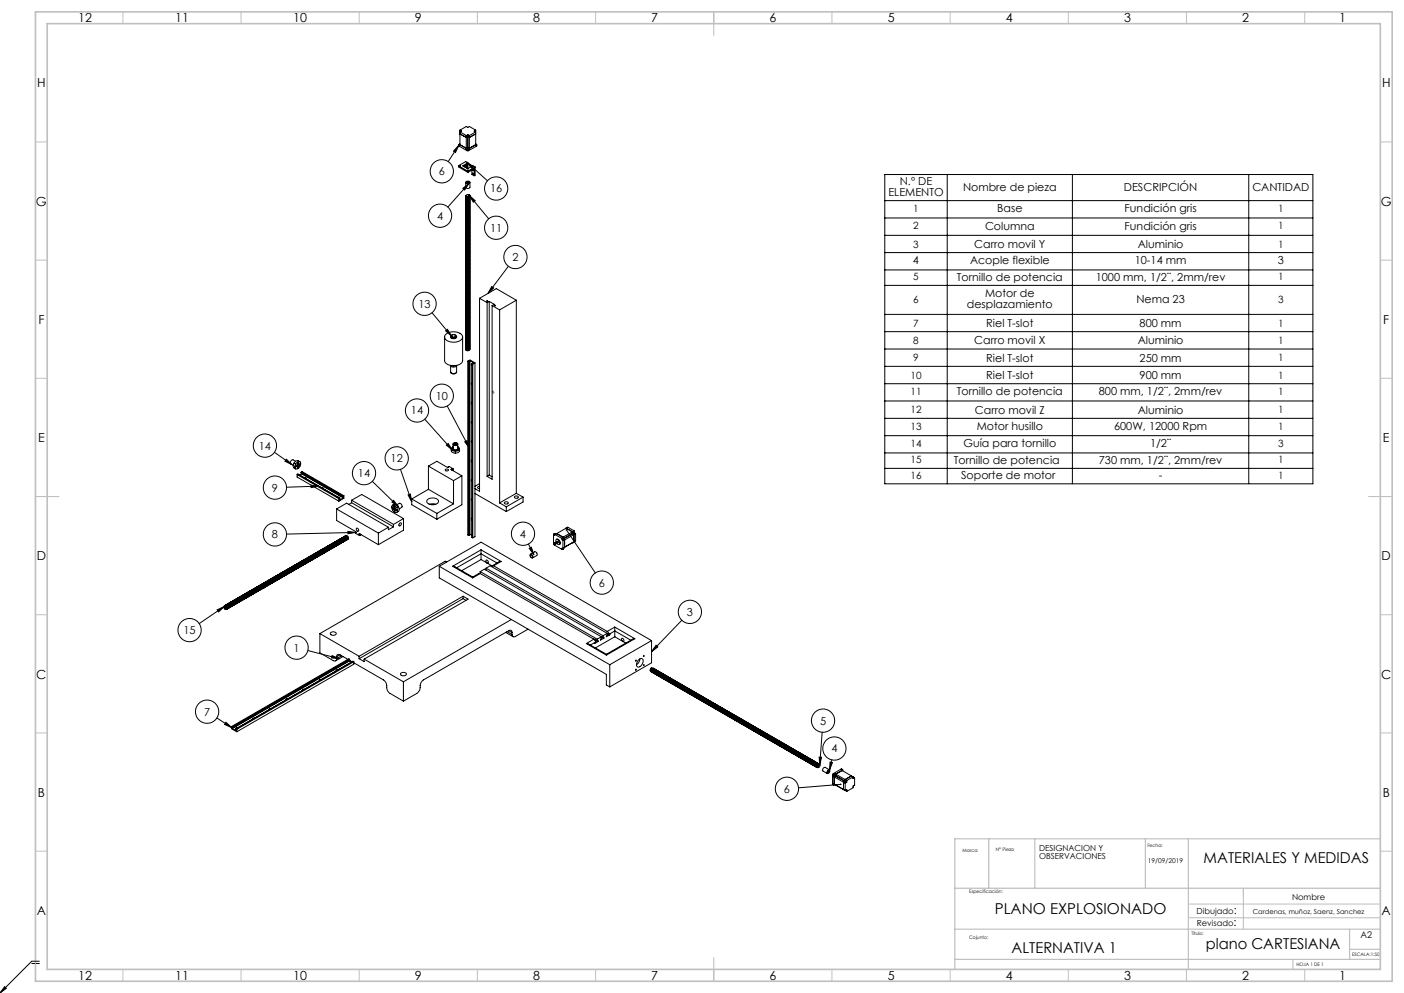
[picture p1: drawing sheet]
<svg xmlns="http://www.w3.org/2000/svg" width="594mm" height="420mm" viewBox="0 0 594 420" stroke-linecap="round" stroke-linejoin="round" font-family="sans-serif">
<defs><g id="words">
<g font-size="6.3">
<text x="509.2" y="365.1">MATERIALES Y MEDIDAS</text>
<text x="420.9" y="386.5">PLANO EXPLOSIONADO</text>
<text x="510.1" y="401.4">plano CARTESIANA</text>
<text x="428" y="402.9">ALTERNATIVA 1</text>
</g>
<g font-size="5.3">
<text x="33.1" y="9.4">12</text>
<text x="74.1" y="9.4">11</text>
<text x="124.1" y="9.4">10</text>
<text x="175.6" y="9.4">9</text>
<text x="225.6" y="9.4">8</text>
<text x="275.6" y="9.4">7</text>
<text x="325.6" y="9.4">6</text>
<text x="375.6" y="9.4">5</text>
<text x="425.6" y="9.4">4</text>
<text x="475.6" y="9.4">3</text>
<text x="525.6" y="9.4">2</text>
<text x="566.6" y="9.4">1</text>
<text x="15.7" y="36.9">H</text>
<text x="584.7" y="36.9">H</text>
<text x="15.2" y="87">G</text>
<text x="584.2" y="87">G</text>
<text x="16.2" y="137">F</text>
<text x="585.2" y="137">F</text>
<text x="16.1" y="187">E</text>
<text x="585.1" y="187">E</text>
<text x="15.5" y="237">D</text>
<text x="584.5" y="237">D</text>
<text x="15.4" y="287">C</text>
<text x="584.4" y="287">C</text>
<text x="16" y="337.1">B</text>
<text x="585" y="337.1">B</text>
<text x="15.5" y="386.9">A</text>
<text x="584.5" y="386.9">A</text>
<text x="33.1" y="414.4">12</text>
<text x="74.1" y="414.4">11</text>
<text x="124.1" y="414.4">10</text>
<text x="175.6" y="414.4">9</text>
<text x="225.6" y="414.4">8</text>
<text x="275.6" y="414.4">7</text>
<text x="325.6" y="414.4">6</text>
<text x="375.6" y="414.4">5</text>
<text x="425.6" y="414.4">4</text>
<text x="475.6" y="414.4">3</text>
<text x="525.6" y="414.4">2</text>
<text x="566.6" y="414.4">1</text>
</g>
<g font-size="4.7">
<text x="185.6" y="74.1">6</text>
<text x="207.3" y="81.4">16</text>
<text x="375.8" y="82.9">ELEMENTO</text>
<text x="380.7" y="78.3">N.º DE</text>
<text x="407.4" y="80.6">Nombre de pieza</text>
<text x="475.5" y="80.6">DESCRIPCIÓN</text>
<text x="529.8" y="80.6">CANTIDAD</text>
<text x="421.9" y="89.8">Base</text>
<text x="475.8" y="89.8">Fundición gris</text>
<text x="184.9" y="92.9">4</text>
<text x="207.3" y="98">11</text>
<text x="416.7" y="97.1">Columna</text>
<text x="475.8" y="97.1">Fundición gris</text>
<text x="412.2" y="104.8">Carro movil Y</text>
<text x="481.3" y="104.8">Aluminio</text>
<text x="216.8" y="110.4">2</text>
<text x="386.3" y="111.7">4</text>
<text x="410.4" y="111.7">Acople flexible</text>
<text x="480.1" y="111.7">10-14 mm</text>
<text x="540.6" y="111.7">3</text>
<text x="404.8" y="118.7">Tornillo de potencia</text>
<text x="463.6" y="118.7">1000 mm, 1/2¨, 2mm/rev</text>
<text x="416.8" y="125.8">Motor de</text>
<text x="177.1" y="130.2">13</text>
<text x="409.1" y="130.3">desplazamiento</text>
<text x="480.8" y="128.1">Nema 23</text>
<text x="417.3" y="138.3">Riel T-slot</text>
<text x="482.1" y="138.3">800 mm</text>
<text x="412.2" y="145.6">Carro movil X</text>
<text x="481.3" y="145.6">Aluminio</text>
<text x="417.3" y="152.9">Riel T-slot</text>
<text x="482.1" y="152.9">250 mm</text>
<text x="417.3" y="160.3">Riel T-slot</text>
<text x="482.1" y="160.3">900 mm</text>
<text x="404.8" y="167.2">Tornillo de potencia</text>
<text x="464.9" y="167.2">800 mm, 1/2¨, 2mm/rev</text>
<text x="184.3" y="169">10</text>
<text x="173.9" y="175.3">14</text>
<text x="412.5" y="174.9">Carro movil Z</text>
<text x="481.3" y="174.9">Aluminio</text>
<text x="413.2" y="181.8">Motor husillo</text>
<text x="471.3" y="181.8">600W, 12000 Rpm</text>
<text x="109.5" y="190.2">14</text>
<text x="407.6" y="189.2">Guía para tornillo</text>
<text x="486.6" y="189.2">1/2¨</text>
<text x="165.3" y="195.5">12</text>
<text x="403.6" y="196.1">Tornillo de potencia</text>
<text x="464.9" y="196.1">730 mm, 1/2¨, 2mm/rev</text>
<text x="151.4" y="201.8">14</text>
<text x="406.6" y="202.6">Soporte de motor</text>
<text x="490.3" y="202.6">-</text>
<text x="115" y="207.9">9</text>
<text x="115" y="227.7">8</text>
<text x="220" y="227.4">4</text>
<text x="253.3" y="248.1">6</text>
<text x="290.6" y="260.5">3</text>
<text x="77.6" y="268.2">15</text>
<text x="124.2" y="275.6">1</text>
<text x="86.3" y="302.7">7</text>
<text x="346.9" y="306.5">5</text>
<text x="351.7" y="318.3">4</text>
<text x="331.7" y="335.3">6</text>
<text x="522" y="386.5">:</text>
<text x="521.9" y="391.8">:</text>
</g>
<g font-size="4.2">
<text x="386.4" y="89.6">1</text>
<text x="540.7" y="89.6">1</text>
<text x="386.4" y="97">2</text>
<text x="540.7" y="97">1</text>
<text x="386.4" y="104.7">3</text>
<text x="540.7" y="104.7">1</text>
<text x="386.4" y="118.6">5</text>
<text x="540.7" y="118.6">1</text>
<text x="386.4" y="127.9">6</text>
<text x="540.7" y="128">3</text>
<text x="386.4" y="138.1">7</text>
<text x="540.7" y="138.1">1</text>
<text x="386.4" y="145.5">8</text>
<text x="540.7" y="145.5">1</text>
<text x="386.4" y="152.8">9</text>
<text x="540.7" y="152.8">1</text>
<text x="385.2" y="160.1">10</text>
<text x="540.7" y="160.1">1</text>
<text x="385.2" y="167.1">11</text>
<text x="540.7" y="167.1">1</text>
<text x="385.2" y="174.8">12</text>
<text x="540.7" y="174.8">1</text>
<text x="385.2" y="181.7">13</text>
<text x="540.7" y="181.7">1</text>
<text x="385.2" y="189">14</text>
<text x="540.7" y="189">3</text>
<text x="385.2" y="196">15</text>
<text x="540.7" y="196">1</text>
<text x="385.2" y="202.5">16</text>
<text x="540.7" y="202.5">1</text>
</g>
<text font-size="3.9" x="575.6" y="396.7">A2</text>
<g font-size="3.5">
<text x="439.6" y="359.8">DESIGNACION Y</text>
<text x="439.6" y="363.3">OBSERVACIONES</text>
<text x="546.6" y="380.8">Nombre</text>
<text x="506.3" y="386.5">Dibujado</text>
<text x="506.3" y="391.8">Revisado</text>
</g>
<g font-size="2.8">
<text x="485.6" y="365.1">19/09/2019</text>
<text x="530.1" y="386.5">Cardenas, muñoz, Saenz, Sanchez</text>
</g>
<g font-size="2">
<text x="421.3" y="359.8">N° Pieza</text>
<text x="485.4" y="358.2">Fecha:</text>
<text x="407.3" y="360.2">Marca</text>
<text x="410.1" y="377.6">Especificación:</text>
<text x="504.1" y="395.5">Titulo:</text>
<text x="410.1" y="397.3">Cojunto:</text>
<text x="572" y="404.3">ESCALA:1:50</text>
<text x="548.5" y="408.6">HOJA 1 DE 1</text>
</g>
</g></defs>
<circle cx="208.6" cy="165.9" r=".41" fill="none" stroke="#808080" stroke-width=".42"/>
<g fill="none" stroke="#000" stroke-width=".42">
<path d="M194.6 56.6l2.7 1.6 .6-.4 .7 .4 2.7-1.6M194.6 55.1l2.7-1.6 .5 .4 .8-.4 2.7 1.6M194.6 55.1v6.5l-.4-.2M194.6 55.1l.6 .3M195.2 55.4h.1M195.2 55.5l-.6 .3 2.7 1.5M195.2 55.4v.1M197.3 57.3v5.9M197.8 57h.2M197.8 57v5.8M197.8 57l-.5 .3M198 57v5.8"/>
<path d="M198 57l.6 .3M198.6 57.3v5.9M200.7 55.5h.1M200.7 55.5l.6 .3-2.7 1.5M200.7 55.4v.1M201.3 55.1v6.5l.3-.2M201.3 55.1l-.6 .3M194 70.1v.5l3.9 2.3M194 70.1l3.9 2.3M194.1 61.4l-4.5 7M194.1 61.4l-1.4 3.1-.8-.6zM194.1 61.2l.1 .6"/>
<path d="M194.2 61.8l3.4 1.9M194.2 61.4v.4M194.6 61.2l2.7 1.5 .5-.3 .8 .3 2.7-1.5M194.6 60.8l-.4 .6M194.6 61.1l-.3 .1 .3 .2M195.8 79.7l2.6-2.1-1.8 2.8zM196.6 70.1v.5M197 77.1v2.1a1.06 1.06 0 0 0 1.8 0v-2.1M197.1 69.9l.1 .4-.3-.3M197.1 76.9a.83 .83 0 0 1 1-.4 .83 .83 0 0 1 .5 1l-1.1 .1-.4-.3zM197.3 63.2l.3 .1M197.3 69.2l-1.5 .9 2.1 1.2 2.2-1.2 .9 .5"/>
<path d="M197.3 69.2v.5M197.3 69.7l-1.1 .7M197.5 68.6l8.7 7.9M197.5 68.6l2.8 1.8-.7 .8zM197.5 69.1l-.2 .1M197.5 69.6l-.2 .1M197.5 69.1v2.1M197.6 63.7h.6M197.6 63.3h.6M197.6 63.3v.4M197.7 77l.5 .2-.4 .1zM197.8 62.8h.2"/>
<path d="M197.8 62.8l-.5 .4M197.9 72.9l2.7-1.5v2.9M197.9 68.9v2.4M197.9 72.4v.5M197.9 68.9l-.9-.5-3 1.7M197.9 68.9l-.4 .2M198 62.8l.6 .4M198.2 63.3v.4M198.4 77.6l-8.9 10M198.6 63.2l-.4 .1M199.6 71.9v1.9l1 .5M200.2 71.6v.4l-.3-.3"/>
<path d="M201 70.6v3.5l-.4 .2M201 70.6l-3.1 1.8M201.3 61.1l.2 .1-.2 .2M201.3 60.8l.4 .3-.1 .3M201.6 61.4v.4M201.6 61.8l-3.4 1.9M201.7 61.2l-.1 .6M374.3 73.8h181.1v130.8h-181.1zM400.8 73.8v130.8M453.7 73.8v130.8M528.3 73.8v130.8M197 83.7h.1"/>
<path d="M197 84h.1M197 84.3v.1M197 85.4h.1M197 85.7v.1M197 86.1h.1M197 87.1v.1M197 87.5h.1M197 87.8v.1M197 88.8v.1M197 89.2h.1M197 89.5v.1M197 90.6h.1"/>
<path d="M197 90.9v.1M197 91.2v.1M197 92.3h.1M197 92.7h.1M197 93h.1M197 94v.1M197 94.4h.1M197 94.7v.1M197 95.8h.1M197 96.1h.1M197 96.4v.1M197 97.5h.1"/>
<path d="M197 97.8v.1M197 98.2h.1M197 99.2v.1M197 99.6h.1M197 99.9v.1M197 83h.1M197 83.3h.1M197 84.7h.1M197 85v.1M197 86.4h.1M197 86.8h.1M197 88.1v.1"/>
<path d="M197 88.5h.1M197 89.9h.1M197 90.2v.1M197 91.6h.1M197 92h.1M197 93.3v.1M197 93.7h.1M197 95.1h.1M197 95.4h.1M197 96.8h.1M197 97.1v.1M197 98.5h.1"/>
<path d="M197 98.9h.1M197.3 88.8h1.1M197.3 90.6h1.1M197.3 92.3h1.1M197.3 94h1.1M197.3 95.8h1.1M197.3 97.5h1.1M197.3 99.2h1.1M197.4 82.4l.2-.1a.51 .51 0 0 1 .8-.1 .51 .51 0 0 1 0 .8 .51 .51 0 0 1-.7 0l-.4-.2zM198.4 83.3h-1.1M198.4 83.7h-1.1M198.4 84h-1.1"/>
<path d="M198.4 84.3l-1.1 .1M198.4 84.7h-1.1M198.4 85l-1.1 .1M198.4 85.4h-1.1M198.4 85.7h-1.1M198.4 86.1h-1.1M198.4 86.4h-1.1M198.4 86.8h-1.1M198.4 87.1l-1.1 .1M198.4 87.4l-1.1 .1M198.4 87.8h-1.1M198.4 88.1l-1.1 .1"/>
<path d="M198.4 88.5h-1.1M198.4 89.2h-1.1M198.4 89.5l-1.1 .1M198.4 89.9h-1.1M198.4 90.2l-1.1 .1M198.4 90.9h-1.1M198.4 91.2l-1.1 .1M198.4 91.6h-1.1M198.4 92h-1.1M198.4 92.6l-1.1 .1M198.4 93h-1.1M198.4 93.3l-1.1 .1"/>
<path d="M198.4 93.7h-1.1M198.4 94.4h-1.1M198.4 94.7h-1.1M198.4 95.1h-1.1M198.4 95.4h-1.1M198.4 96.1h-1.1M198.4 96.4l-1.1 .1M198.4 96.8h-1.1M198.4 97.1l-1.1 .1M198.4 97.8h-1.1M198.4 98.2h-1.1M198.4 98.5h-1.1"/>
<path d="M198.4 98.9h-1.1M198.4 99.5l-1.1 .1M198.4 99.9h-1.1M198.5 82.5a.74 .74 0 0 1-.3 1 .74 .74 0 0 1-1-.3l-.2-.3 .3-.2a.67 .67 0 0 0 .6 .5 .67 .67 0 0 0 .7-.5M198.6 82.7l8.2 9.9M198.6 82.7l2.4 2.2-.7 .6zM198.6 82.7h.1M198.8 83a.86 .86 0 0 1-.8 .7 .86 .86 0 0 1-.9-.5M198.8 83.3a.87 .87 0 0 1-.8 .8 .87 .87 0 0 1-.9-.6M198.8 83.7a.86 .86 0 0 1-.8 .7 .86 .86 0 0 1-.9-.6M198.8 84a.86 .86 0 0 1-.8 .8 .86 .86 0 0 1-.9-.6M198.8 84.4a.86 .86 0 0 1-.8 .7 .86 .86 0 0 1-.9-.6"/>
<path d="M198.8 84.7a.86 .86 0 0 1-.8 .8 .86 .86 0 0 1-.9-.6M198.8 85.1a.87 .87 0 0 1-.8 .7 .87 .87 0 0 1-.9-.6M198.8 85.4a.86 .86 0 0 1-.8 .7 .86 .86 0 0 1-.9-.5M198.8 85.7a.86 .86 0 0 1-.8 .8 .86 .86 0 0 1-.9-.6M198.8 86.1a.86 .86 0 0 1-.8 .7 .86 .86 0 0 1-.9-.5M198.8 86.4a.86 .86 0 0 1-.8 .8 .86 .86 0 0 1-.9-.6M198.8 86.8a.87 .87 0 0 1-.8 .7 .87 .87 0 0 1-.9-.5M198.8 87.1a.86 .86 0 0 1-.8 .8 .86 .86 0 0 1-.9-.6M198.8 87.5a.86 .86 0 0 1-.8 .7 .86 .86 0 0 1-.9-.6M198.8 87.8a.86 .86 0 0 1-.8 .8 .86 .86 0 0 1-.9-.6M198.8 88.2a.86 .86 0 0 1-.8 .7 .86 .86 0 0 1-.9-.5M198.8 88.5a.87 .87 0 0 1-.8 .7 .87 .87 0 0 1-.9-.5"/>
<path d="M198.8 88.8a.86 .86 0 0 1-.8 .8 .86 .86 0 0 1-.9-.6M198.8 89.2a.86 .86 0 0 1-.8 .7 .86 .86 0 0 1-.9-.5M198.8 89.6a.86 .86 0 0 1-.8 .7 .86 .86 0 0 1-.9-.6M198.8 89.9a.86 .86 0 0 1-.8 .8 .86 .86 0 0 1-.9-.6M198.8 90.3a.87 .87 0 0 1-.8 .7 .87 .87 0 0 1-.9-.6M198.8 90.6a.86 .86 0 0 1-.8 .7 .86 .86 0 0 1-.9-.5M198.8 90.9a.86 .86 0 0 1-.8 .8 .86 .86 0 0 1-.9-.6M198.8 91.3a.86 .86 0 0 1-.8 .7 .86 .86 0 0 1-.9-.5M198.8 91.6a.86 .86 0 0 1-.8 .8 .86 .86 0 0 1-.9-.6M198.8 92a.87 .87 0 0 1-.8 .7 .87 .87 0 0 1-.9-.5M198.8 92.3a.86 .86 0 0 1-.8 .8 .86 .86 0 0 1-.9-.6M198.8 92.7a.86 .86 0 0 1-.8 .7 .86 .86 0 0 1-.9-.6"/>
<path d="M198.8 93a.86 .86 0 0 1-.8 .8 .86 .86 0 0 1-.9-.6M198.8 93.4a.86 .86 0 0 1-.8 .7 .86 .86 0 0 1-.9-.6M198.8 93.7a.87 .87 0 0 1-.8 .7 .87 .87 0 0 1-.9-.5M198.8 94a.86 .86 0 0 1-.8 .8 .86 .86 0 0 1-.9-.6M198.8 94.4a.86 .86 0 0 1-.8 .7 .86 .86 0 0 1-.9-.5M198.8 94.7a.86 .86 0 0 1-.8 .8 .86 .86 0 0 1-.9-.6M198.8 95.1a.86 .86 0 0 1-.8 .7 .86 .86 0 0 1-.9-.5M198.8 95.4a.87 .87 0 0 1-.8 .8 .87 .87 0 0 1-.9-.6M198.8 95.8a.86 .86 0 0 1-.8 .7 .86 .86 0 0 1-.9-.6M198.8 96.1a.86 .86 0 0 1-.8 .8 .86 .86 0 0 1-.9-.6M198.8 96.5a.86 .86 0 0 1-.8 .7 .86 .86 0 0 1-.9-.6M198.8 96.8a.86 .86 0 0 1-.8 .8 .86 .86 0 0 1-.9-.6"/>
<path d="M198.8 97.2a.86 .86 0 0 1-.8 .7 .86 .86 0 0 1-.9-.6M198.8 97.5a.86 .86 0 0 1-.8 .7 .86 .86 0 0 1-.9-.5M198.8 97.8a.86 .86 0 0 1-.8 .8 .86 .86 0 0 1-.9-.6M198.8 98.2a.86 .86 0 0 1-.8 .7 .86 .86 0 0 1-.9-.5M198.8 98.5a.86 .86 0 0 1-.8 .8 .86 .86 0 0 1-.9-.6M198.8 98.9a.86 .86 0 0 1-.8 .7 .86 .86 0 0 1-.9-.6M198.8 99.2a.86 .86 0 0 1-.8 .8 .86 .86 0 0 1-.9-.6M198.8 99.6a.86 .86 0 0 1-.8 .7 .86 .86 0 0 1-.9-.6M198.8 99.9a.86 .86 0 0 1-.8 .8 .86 .86 0 0 1-.9-.6M198.8 83.1v.1M198.8 83.5h.1M198.8 84.5v.1"/>
<path d="M198.8 84.9h.1M198.8 85.2h.1M198.8 86.2v.1M198.8 86.6h.1M198.8 86.9v.1M198.8 88h.1M198.8 88.3v.1M198.8 88.7h.1M198.8 89.7v.1M198.8 90v.1M198.8 90.4h.1M198.8 91.4v.1"/>
<path d="M198.8 91.8h.1M198.8 92.1v.1M198.8 93.2h.1M198.8 93.5h.1M198.8 93.9h.1M198.8 94.9v.1M198.8 95.2v.1M198.8 95.6h.1M198.8 96.6v.1M198.8 97h.1M198.8 97.3h.1M198.8 98.3v.1"/>
<path d="M198.8 98.7h.1M198.8 99v.1M198.8 99.7v.1M198.8 82.8h.1M198.8 83.8v.1M198.8 84.2h.1M198.8 85.6h.1M198.8 85.9v.1M198.8 87.3h.1M198.8 87.6v.1M198.8 89v.1M198.8 89.4h.1"/>
<path d="M198.8 90.8h.1M198.8 91.1h.1M198.8 92.5h.1M198.8 92.8v.1M198.8 94.2h.1M198.8 94.6h.1M198.8 95.9v.1M198.8 96.3h.1M198.8 97.7h.1M198.8 98v.1M198.8 99.4h.1M374.3 92.2h181.1"/>
<path d="M374.3 99.5h181.1M374.3 84.9h181.1M197 100.9v.1M197 101.3h.1M197 101.6v.1M197 102.7h.1M197 103v.1M197 103.3v.1M197 104.4h.1M197 104.8h.1M197 105.1h.1M197 106.1v.1"/>
<path d="M197 106.5h.1M197 106.8v.1M197 107.9h.1M197 108.2h.1M197 108.5v.1M197 109.6h.1M197 109.9v.1M197 110.3h.1M197 111.3v.1M197 111.7h.1M197 112v.1M197 113v.1"/>
<path d="M197 113.4h.1M197 113.7v.1M197 114.8h.1M197 115.1v.1M197 115.4v.1M197 116.5h.1M197 116.9h.1M197 117.2h.1M197 118.2v.1M197 118.6h.1M197 118.9v.1M197 120h.1"/>
<path d="M197 100.2v.1M197 100.6h.1M197 102h.1M197 102.3v.1M197 103.7h.1M197 104.1h.1M197 105.4v.1M197 105.8h.1M197 107.2h.1M197 107.5h.1M197 108.9h.1M197 109.2v.1"/>
<path d="M197 110.6h.1M197 111h.1M197 112.3v.1M197 112.7h.1M197 114.1h.1M197 114.4v.1M197 115.8h.1M197 116.2h.1M197 117.5v.1M197 117.9h.1M197 119.3h.1M197 119.6h.1"/>
<path d="M197.3 100.9h1.1M197.3 102.7h1.1M197.3 104.4h1.1M197.3 106.1h1.1M197.3 107.9h1.1M197.3 109.6h1.1M197.3 111.3h1.1M197.3 113h1.1M197.3 114.8h1.1M197.3 116.5h1.1M197.3 118.2h1.1M197.3 120h1.1"/>
<path d="M198.4 100.2l-1.1 .1M198.4 100.6h-1.1M198.4 101.3h-1.1M198.4 101.6l-1.1 .1M198.4 102h-1.1M198.4 102.3l-1.1 .1M198.4 103h-1.1M198.4 103.3l-1.1 .1M198.4 103.7h-1.1M198.4 104.1h-1.1M198.4 104.7l-1.1 .1M198.4 105.1h-1.1"/>
<path d="M198.4 105.4l-1.1 .1M198.4 105.8h-1.1M198.4 106.5h-1.1M198.4 106.8h-1.1M198.4 107.2h-1.1M198.4 107.5h-1.1M198.4 108.2h-1.1M198.4 108.5l-1.1 .1M198.4 108.9h-1.1M198.4 109.2l-1.1 .1M198.4 109.9h-1.1M198.4 110.3h-1.1"/>
<path d="M198.4 110.6h-1.1M198.4 111h-1.1M198.4 111.6l-1.1 .1M198.4 112h-1.1M198.4 112.3l-1.1 .1M198.4 112.7h-1.1M198.4 113.4h-1.1M198.4 113.7l-1.1 .1M198.4 114.1h-1.1M198.4 114.4l-1.1 .1M198.4 115.1h-1.1M198.4 115.4l-1.1 .1"/>
<path d="M198.4 115.8h-1.1M198.4 116.2h-1.1M198.4 116.8l-1.1 .1M198.4 117.2h-1.1M198.4 117.5l-1.1 .1M198.4 117.9h-1.1M198.4 118.6h-1.1M198.4 118.9h-1.1M198.4 119.3h-1.1M198.4 119.6h-1.1M198.8 100.3a.86 .86 0 0 1-.8 .7 .86 .86 0 0 1-.9-.5M198.8 100.6a.86 .86 0 0 1-.8 .7 .86 .86 0 0 1-.9-.5"/>
<path d="M198.8 100.9a.86 .86 0 0 1-.8 .8 .86 .86 0 0 1-.9-.6M198.8 101.3a.86 .86 0 0 1-.8 .7 .86 .86 0 0 1-.9-.5M198.8 101.7a.86 .86 0 0 1-.8 .7 .86 .86 0 0 1-.9-.6M198.8 102a.86 .86 0 0 1-.8 .8 .86 .86 0 0 1-.9-.6M198.8 102.4a.86 .86 0 0 1-.8 .7 .86 .86 0 0 1-.9-.6M198.8 102.7a.86 .86 0 0 1-.8 .7 .86 .86 0 0 1-.9-.5M198.8 103a.86 .86 0 0 1-.8 .8 .86 .86 0 0 1-.9-.6M198.8 103.4a.86 .86 0 0 1-.8 .7 .86 .86 0 0 1-.9-.5M198.8 103.7a.86 .86 0 0 1-.8 .8 .86 .86 0 0 1-.9-.6M198.8 104.1v.1a.88 .88 0 0 1-.8 .6 .88 .88 0 0 1-.9-.6M198.8 104.4a.86 .86 0 0 1-.8 .8 .86 .86 0 0 1-.9-.6M198.8 104.8a.86 .86 0 0 1-.8 .7 .86 .86 0 0 1-.9-.6"/>
<path d="M198.8 105.1a.86 .86 0 0 1-.8 .8 .86 .86 0 0 1-.9-.6M198.8 105.5a.86 .86 0 0 1-.8 .7 .86 .86 0 0 1-.9-.6M198.8 105.8v.1a.88 .88 0 0 1-.8 .7 .88 .88 0 0 1-.9-.6M198.8 106.1a.86 .86 0 0 1-.8 .8 .86 .86 0 0 1-.9-.6M198.8 106.5a.86 .86 0 0 1-.8 .7 .86 .86 0 0 1-.9-.5M198.8 106.8a.86 .86 0 0 1-.8 .8 .86 .86 0 0 1-.9-.6M198.8 107.2a.86 .86 0 0 1-.8 .7 .86 .86 0 0 1-.9-.5M198.8 107.5v.1a.87 .87 0 0 1-.8 .7 .87 .87 0 0 1-.9-.6M198.8 107.9a.86 .86 0 0 1-.8 .7 .86 .86 0 0 1-.9-.6M198.8 108.2a.86 .86 0 0 1-.8 .8 .86 .86 0 0 1-.9-.6M198.8 108.6a.86 .86 0 0 1-.8 .7 .86 .86 0 0 1-.9-.6M198.8 108.9a.86 .86 0 0 1-.8 .8 .86 .86 0 0 1-.9-.6"/>
<path d="M198.8 109.3a.87 .87 0 0 1-.8 .7 .87 .87 0 0 1-.9-.6M198.8 109.6a.86 .86 0 0 1-.8 .7 .86 .86 0 0 1-.9-.5M198.8 109.9a.86 .86 0 0 1-.8 .8 .86 .86 0 0 1-.9-.6M198.8 110.3a.86 .86 0 0 1-.8 .7 .86 .86 0 0 1-.9-.5M198.8 110.6a.86 .86 0 0 1-.8 .8 .86 .86 0 0 1-.9-.6M198.8 111a.87 .87 0 0 1-.8 .8 .87 .87 0 0 1-.9-.7M198.8 111.3a.86 .86 0 0 1-.8 .8 .86 .86 0 0 1-.9-.6M198.8 111.7a.86 .86 0 0 1-.8 .7 .86 .86 0 0 1-.9-.6M198.8 112a.86 .86 0 0 1-.8 .8 .86 .86 0 0 1-.9-.6M198.8 112.4a.86 .86 0 0 1-.8 .7 .86 .86 0 0 1-.9-.5M198.8 112.7v.1a.87 .87 0 0 1-.8 .7 .87 .87 0 0 1-.9-.6M198.8 113a.86 .86 0 0 1-.8 .8 .86 .86 0 0 1-.9-.6"/>
<path d="M198.8 113.4a.86 .86 0 0 1-.8 .7 .86 .86 0 0 1-.9-.5M198.8 113.8a.86 .86 0 0 1-.8 .7 .86 .86 0 0 1-.9-.6M198.8 114.1a.86 .86 0 0 1-.8 .8 .86 .86 0 0 1-.9-.6M198.8 114.5a.87 .87 0 0 1-.8 .7 .87 .87 0 0 1-.9-.6M198.8 114.8a.86 .86 0 0 1-.8 .7 .86 .86 0 0 1-.9-.5M198.8 115.1a.86 .86 0 0 1-.8 .8 .86 .86 0 0 1-.9-.6M198.8 115.5a.86 .86 0 0 1-.8 .7 .86 .86 0 0 1-.9-.5M198.8 115.8a.86 .86 0 0 1-.8 .8 .86 .86 0 0 1-.9-.6M198.8 116.2a.87 .87 0 0 1-.8 .7 .87 .87 0 0 1-.9-.6M198.8 116.5a.86 .86 0 0 1-.8 .8 .86 .86 0 0 1-.9-.6M198.8 116.9a.86 .86 0 0 1-.8 .7 .86 .86 0 0 1-.9-.6M198.8 117.2a.86 .86 0 0 1-.8 .8 .86 .86 0 0 1-.9-.6"/>
<path d="M198.8 117.6a.86 .86 0 0 1-.8 .7 .86 .86 0 0 1-.9-.6M198.8 117.9v.1a.87 .87 0 0 1-.8 .7 .87 .87 0 0 1-.9-.6M198.8 118.2a.86 .86 0 0 1-.8 .8 .86 .86 0 0 1-.9-.6M198.8 118.6a.86 .86 0 0 1-.8 .7 .86 .86 0 0 1-.9-.5M198.8 118.9a.86 .86 0 0 1-.8 .8 .86 .86 0 0 1-.9-.6M198.8 119.3a.86 .86 0 0 1-.8 .7 .86 .86 0 0 1-.9-.5M198.8 119.6v.1a.87 .87 0 0 1-.8 .7 .87 .87 0 0 1-.9-.6M198.8 120a.86 .86 0 0 1-.8 .7 .86 .86 0 0 1-.9-.6M198.8 100.1h.1M198.8 100.4v.1M198.8 100.8h.1M198.8 101.4v.1"/>
<path d="M198.8 101.8v.1M198.8 102.1v.1M198.8 103.2h.1M198.8 103.5v.1M198.8 103.9h.1M198.8 104.9v.1M198.8 105.3h.1M198.8 105.6h.1M198.8 106.6v.1M198.8 107h.1M198.8 107.3v.1M198.8 108.4h.1"/>
<path d="M198.8 108.7h.1M198.8 109.1h.1M198.8 110.1v.1M198.8 110.4v.1M198.8 110.8h.1M198.8 111.8v.1M198.8 112.2h.1M198.8 112.5v.1M198.8 113.5v.1M198.8 113.9h.1M198.8 114.2v.1M198.8 115.3h.1"/>
<path d="M198.8 115.6v.1M198.8 116h.1M198.8 117v.1M198.8 117.4h.1M198.8 117.7h.1M198.8 118.7v.1M198.8 119.1h.1M198.8 119.4v.1M198.8 101.1v.1M198.8 102.5h.1M198.8 102.9h.1M198.8 104.2v.1"/>
<path d="M198.8 104.6h.1M198.8 106h.1M198.8 106.3h.1M198.8 107.7h.1M198.8 108v.1M198.8 109.4h.1M198.8 109.8h.1M198.8 111.1v.1M198.8 111.5h.1M198.8 112.9h.1M198.8 113.2v.1M198.8 114.6h.1"/>
<path d="M198.8 115h.1M198.8 116.3v.1M198.8 116.7h.1M198.8 118.1h.1M198.8 118.4h.1M198.8 119.8h.1M215.1 112.6l-8.7 11.5M374.3 106.8h181.1M374.3 114.2h181.1M182.8 132.3l8.2 9.9M188.5 140l.8-.7 1.7 2.9zM197 120.3v.1"/>
<path d="M197 120.6v.1M197 121.7h.1M197 122v.1M197 122.4h.1M197 123.4v.1M197 123.7v.1M197 124.1v.1M197 124.8h.1M197 125.1v.1M197 125.5h.1M197 125.8v.1M197 126.5v.1"/>
<path d="M197 126.9h.1M197 127.2v.1M197 128.3h.1M197 128.6h.1M197 128.9v.1M197 130h.1M197 130.3v.1M197 130.7h.1M197 131.7h.1M197 132.1h.1M197 132.4v.1M197 133.4v.1"/>
<path d="M197 133.8h.1M197 134.1v.1M197 135.2h.1M197 135.5v.1M197 135.8v.1M197 136.9h.1M197 137.2v.1M197 137.6h.1M197 138.6v.1M197 139h.1M197 139.3v.1M197 121h.1"/>
<path d="M197 121.3v.1M197 122.7h.1M197 123.1h.1M197 124.4v.1M197 126.2h.1M197 127.5v.1M197 127.9h.1M197 129.3h.1M197 129.6v.1M197 131h.1M197 131.4h.1M197 132.7v.1"/>
<path d="M197 133.1h.1M197 134.5h.1M197 134.8h.1M197 136.2h.1M197 136.5v.1M197 137.9v.1M197 138.3h.1M197 139.6v.1M197 140h.1M197.3 121.7h1.1M197.3 133.4h1.1M197.3 135.2h1.1"/>
<path d="M197.3 136.9h1.1M197.3 138.6h1.1M198.4 120.3h-1.1M198.4 120.6l-1.1 .1M198.4 121h-1.1M198.4 121.3l-1.1 .1M198.4 122h-1.1M198.4 122.4h-1.1M198.4 122.7h-1.1M198.4 123.1h-1.1M198.4 123.4h-1.1M198.4 123.7l-1.1 .1"/>
<path d="M198.4 124.1h-1.1M198.4 124.4l-1.1 .1M198.4 124.8h-1.1M198.4 125.1h-1.1M198.4 125.5h-1.1M198.4 125.8l-1.1 .1M198.4 126.2h-1.1M198.4 126.5l-1.1 .1M198.4 126.8l-1.1 .1M198.4 127.2h-1.1M198.4 127.5l-1.1 .1M198.4 127.9h-1.1"/>
<path d="M198.4 128.3h-1.1M198.4 128.6h-1.1M198.4 128.9l-1.1 .1M198.4 129.3h-1.1M198.4 129.6l-1.1 .1M198.4 130h-1.1M198.4 130.3h-1.1M198.4 130.7h-1.1M198.4 131h-1.1M198.4 131.4h-1.1M198.4 131.7h-1.1M198.4 132l-1.1 .1"/>
<path d="M198.4 132.4h-1.1M198.4 132.7l-1.1 .1M198.4 133.1h-1.1M198.4 133.8h-1.1M198.4 134.1h-1.1M198.4 134.5h-1.1M198.4 134.8h-1.1M198.4 135.5h-1.1M198.4 135.8l-1.1 .1M198.4 136.2h-1.1M198.4 136.5l-1.1 .1M198.4 137.2h-1.1"/>
<path d="M198.4 137.6h-1.1M198.4 137.9l-1.1 .1M198.4 138.3h-1.1M198.4 138.9l-1.1 .1M198.4 139.3h-1.1M198.4 139.6l-1.1 .1M198.4 140h-1.1M198.8 120.3a.86 .86 0 0 1-.8 .8 .86 .86 0 0 1-.9-.6M198.8 120.7a.86 .86 0 0 1-.8 .7 .86 .86 0 0 1-.9-.6M198.8 121a.86 .86 0 0 1-.8 .8 .86 .86 0 0 1-.9-.6M198.8 121.4a.87 .87 0 0 1-.8 .7 .87 .87 0 0 1-.9-.6M198.8 121.7a.86 .86 0 0 1-.8 .7 .86 .86 0 0 1-.9-.5"/>
<path d="M198.8 122a.86 .86 0 0 1-.8 .8 .86 .86 0 0 1-.9-.6M198.8 122.4a.86 .86 0 0 1-.8 .7 .86 .86 0 0 1-.9-.5M198.8 122.7a.87 .87 0 0 1-.8 .8 .87 .87 0 0 1-.9-.6M198.8 123.1a.87 .87 0 0 1-.8 .8 .87 .87 0 0 1-.9-.7M198.8 123.4a.86 .86 0 0 1-.8 .8 .86 .86 0 0 1-.9-.6M198.8 123.8a.86 .86 0 0 1-.8 .7 .86 .86 0 0 1-.9-.6M198.8 124.1a.86 .86 0 0 1-.8 .8 .86 .86 0 0 1-.9-.6M198.8 124.5a.87 .87 0 0 1-.8 .7 .87 .87 0 0 1-.9-.5M198.8 124.8a.86 .86 0 0 1-.8 .7 .86 .86 0 0 1-.9-.5M198.8 125.1a.86 .86 0 0 1-.8 .8 .86 .86 0 0 1-.9-.6M198.8 125.5a.86 .86 0 0 1-.8 .7 .86 .86 0 0 1-.9-.5M198.8 125.9a.86 .86 0 0 1-.8 .7 .86 .86 0 0 1-.9-.6"/>
<path d="M198.8 126.2a.87 .87 0 0 1-.8 .7 .87 .87 0 0 1-.9-.5M198.8 126.5a.86 .86 0 0 1-.8 .8 .86 .86 0 0 1-.9-.6M198.8 126.9a.86 .86 0 0 1-.8 .7 .86 .86 0 0 1-.9-.5M198.8 127.2a.86 .86 0 0 1-.8 .8 .86 .86 0 0 1-.9-.6M198.8 127.6a.86 .86 0 0 1-.8 .7 .86 .86 0 0 1-.9-.5M198.8 127.9a.87 .87 0 0 1-.8 .7 .87 .87 0 0 1-.9-.5M198.8 128.3a.86 .86 0 0 1-.8 .7 .86 .86 0 0 1-.9-.6M198.8 128.6a.86 .86 0 0 1-.8 .8 .86 .86 0 0 1-.9-.6M198.8 129a.86 .86 0 0 1-.8 .7 .86 .86 0 0 1-.9-.6M198.8 129.3a.86 .86 0 0 1-.8 .8 .86 .86 0 0 1-.9-.6M198.8 129.7a.87 .87 0 0 1-.8 .7 .87 .87 0 0 1-.9-.6M198.8 130a.86 .86 0 0 1-.8 .7 .86 .86 0 0 1-.9-.5"/>
<path d="M198.8 130.3a.86 .86 0 0 1-.8 .8 .86 .86 0 0 1-.9-.6M198.8 130.7a.86 .86 0 0 1-.8 .7 .86 .86 0 0 1-.9-.5M198.8 131a.86 .86 0 0 1-.8 .8 .86 .86 0 0 1-.9-.6M198.8 131.4a.87 .87 0 0 1-.8 .7 .87 .87 0 0 1-.9-.5M198.8 131.7a.86 .86 0 0 1-.8 .8 .86 .86 0 0 1-.9-.6M198.8 132.1a.86 .86 0 0 1-.8 .7 .86 .86 0 0 1-.9-.6M198.8 132.4a.86 .86 0 0 1-.8 .8 .86 .86 0 0 1-.9-.6M198.8 132.8a.86 .86 0 0 1-.8 .7 .86 .86 0 0 1-.9-.6M198.8 133.1a.87 .87 0 0 1-.8 .7 .87 .87 0 0 1-.9-.5M198.8 133.4a.86 .86 0 0 1-.8 .8 .86 .86 0 0 1-.9-.6M198.8 133.8a.86 .86 0 0 1-.8 .7 .86 .86 0 0 1-.9-.5M198.8 134.1a.86 .86 0 0 1-.8 .8 .86 .86 0 0 1-.9-.6"/>
<path d="M198.8 134.5a.86 .86 0 0 1-.8 .7 .86 .86 0 0 1-.9-.5M198.8 134.8a.87 .87 0 0 1-.8 .8 .87 .87 0 0 1-.9-.6M198.8 135.2a.86 .86 0 0 1-.8 .7 .86 .86 0 0 1-.9-.6M198.8 135.5a.86 .86 0 0 1-.8 .8 .86 .86 0 0 1-.9-.6M198.8 135.9a.86 .86 0 0 1-.8 .7 .86 .86 0 0 1-.9-.6M198.8 136.2a.86 .86 0 0 1-.8 .8 .86 .86 0 0 1-.9-.6M198.8 136.6a.87 .87 0 0 1-.8 .7 .87 .87 0 0 1-.9-.5M198.8 136.9a.86 .86 0 0 1-.8 .7 .86 .86 0 0 1-.9-.5M198.8 137.2a.86 .86 0 0 1-.8 .8 .86 .86 0 0 1-.9-.6M198.8 137.6a.86 .86 0 0 1-.8 .7 .86 .86 0 0 1-.9-.5M198.8 138a.86 .86 0 0 1-.8 .7 .86 .86 0 0 1-.9-.6M198.8 138.3a.87 .87 0 0 1-.8 .7 .87 .87 0 0 1-.9-.5"/>
<path d="M198.8 138.6a.86 .86 0 0 1-.8 .8 .86 .86 0 0 1-.9-.6M198.8 139a.86 .86 0 0 1-.8 .7 .86 .86 0 0 1-.9-.5M198.8 139.3a.86 .86 0 0 1-.8 .8 .86 .86 0 0 1-.9-.6M198.8 139.7a.86 .86 0 0 1-.8 .7 .86 .86 0 0 1-.9-.5M198.8 120.5h.1M198.8 120.8h.1M198.8 121.2h.1M198.8 122.2v.1M198.8 122.5v.1M198.8 122.9h.1M198.8 123.9v.1M198.8 124.3h.1"/>
<path d="M198.8 124.6v.1M198.8 125.6v.1M198.8 126h.1M198.8 126.3v.1M198.8 127.4h.1M198.8 127.7v.1M198.8 128.1h.1M198.8 129.1v.1M198.8 129.5h.1M198.8 129.8h.1M198.8 130.8v.1M198.8 131.2h.1"/>
<path d="M198.8 131.5v.1M198.8 132.6h.1M198.8 132.9h.1M198.8 133.3h.1M198.8 134.3v.1M198.8 134.6v.1M198.8 135h.1M198.8 136v.1M198.8 136.4h.1M198.8 136.7v.1M198.8 137.7v.1M198.8 138.1h.1"/>
<path d="M198.8 138.4v.1M198.8 139.5h.1M198.8 139.8v.1M198.8 120.1v.1M198.8 121.5h.1M198.8 121.9h.1M198.8 123.2v.1M198.8 123.6h.1M198.8 125h.1M198.8 125.3v.1M198.8 126.7h.1M198.8 127.1h.1"/>
<path d="M198.8 128.4v.1M198.8 128.8h.1M198.8 130.2h.1M198.8 130.5h.1M198.8 131.9h.1M198.8 132.2v.1M198.8 133.6h.1M198.8 134h.1M198.8 135.3v.1M198.8 135.7h.1M198.8 137.1h.1M198.8 137.4v.1"/>
<path d="M198.8 138.8h.1M198.8 139.2h.1M202.9 126.2v81.6l-2-1.1M202.9 126.2l3.2 1.8M202.9 126.2l7.1-4.1 8.4 4.9M206.1 128v73.5M207 127.5l2.1 1.2-.9 .5M207 127.5l-.9 .5M207 127.5v73.5M208 121.2l.8 .6-2.4 2.3zM208.2 129.2v73.5l-2.1-1.2M208.2 129.2l3.2 1.9"/>
<path d="M211.4 131.1v81.6M218.4 127l-7 4.1M218.4 127v81.7M374.3 120.7h181.1M374.3 133h181.1M188.1 142.5v10a3.9 3.9 0 0 0 5.4 2l1.4-.7 .8-1.1v-10.2M188.4 141.6a5.1 5.1 0 0 1 7.3 .5 2.87 2.87 0 0 1-3.6 2.6 3 3 0 0 1-3.9-2.7zM190.6 157.3a1.33 1.33 0 0 0 1.3 .9 1.33 1.33 0 0 0 1.3-.9M190.6 142.3a1.32 1.32 0 0 0 1.3 1 1.32 1.32 0 0 0 1.3-1M190.6 157.3v-2.8a1.46 1.46 0 0 0 2.6 0v2.8M190.6 157.3a1.46 1.46 0 0 0 2.6 0M191 142a.87 .87 0 0 0 .9 .8 .87 .87 0 0 0 .9-.8"/>
<path d="M191.1 141.8a.78 .78 0 0 1 1-.3 .78 .78 0 0 1 .4 .9l-1.1 .1zM191.5 141.6a.77 .77 0 0 0-.8 .9 .77 .77 0 0 0 1.1 .5h.4a.74 .74 0 0 0 1-.6 .74 .74 0 0 0-.9-.8M191.6 154.7h.6M197 140.4h.1M197 140.7h.1M197 141v.1M197 142.1h.1M197 142.4v.1M197 142.8h.1M197 143.8h.1M197 144.2h.1M197 144.5v.1"/>
<path d="M197 145.5v.1M197 145.9h.1M197 146.2v.1M197 147.3h.1M197 147.6v.1M197 147.9v.1M197 141.4h.1M197 141.7v.1M197 143.1h.1M197 143.5h.1M197 144.8v.1M197 145.2h.1"/>
<path d="M197 146.6h.1M197 146.9h.1M197.3 140.4h1.1M197.3 142.1h1.1M197.3 143.8h1.1M197.3 145.5h1.1M197.3 147.3h1.1M197.9 152.8v73.5l.3 .2M197.9 152.8l.3 .1M197.9 152.8l.9-.5 2.1 1.2M198.2 152.9h.2M198.2 152.9v73.6"/>
<path d="M198.4 152.9v73.6M198.4 140.7h-1.1M198.4 141l-1.1 .1M198.4 141.4h-1.1M198.4 141.7l-1.1 .1M198.4 142.4h-1.1M198.4 142.8h-1.1M198.4 143.1h-1.1M198.4 143.5h-1.1M198.4 144.1l-1.1 .1M198.4 144.5h-1.1M198.4 144.8l-1.1 .1"/>
<path d="M198.4 145.2h-1.1M198.4 145.9h-1.1M198.4 146.2h-1.1M198.4 146.6h-1.1M198.4 146.9h-1.1M198.4 147.6h-1.1M198.4 147.9l-1.1 .1M198.6 152.8l-.2 .1M198.6 152.8v73.5M198.8 140a.87 .87 0 0 1-.8 .7 .87 .87 0 0 1-.9-.5M198.8 140.4a.86 .86 0 0 1-.8 .7 .86 .86 0 0 1-.9-.6M198.8 140.7a.86 .86 0 0 1-.8 .8 .86 .86 0 0 1-.9-.6"/>
<path d="M198.8 141.1a.86 .86 0 0 1-.8 .7 .86 .86 0 0 1-.9-.6M198.8 141.4a.86 .86 0 0 1-.8 .8 .86 .86 0 0 1-.9-.6M198.8 141.8a.87 .87 0 0 1-.8 .7 .87 .87 0 0 1-.9-.6M198.8 142.1a.86 .86 0 0 1-.8 .7 .86 .86 0 0 1-.9-.5M198.8 142.4a.86 .86 0 0 1-.8 .8 .86 .86 0 0 1-.9-.6M198.8 142.8a.86 .86 0 0 1-.8 .7 .86 .86 0 0 1-.9-.5M198.8 143.1a.86 .86 0 0 1-.8 .8 .86 .86 0 0 1-.9-.6M198.8 143.5a.86 .86 0 0 1-.8 .7 .86 .86 0 0 1-.9-.6M198.8 143.8a.86 .86 0 0 1-.8 .8 .86 .86 0 0 1-.9-.6M198.8 144.2a.86 .86 0 0 1-.8 .7 .86 .86 0 0 1-.9-.6M198.8 144.5a.86 .86 0 0 1-.8 .8 .86 .86 0 0 1-.9-.6M198.8 144.9a.86 .86 0 0 1-.8 .7 .86 .86 0 0 1-.9-.6"/>
<path d="M198.8 145.2a.86 .86 0 0 1-.8 .7 .86 .86 0 0 1-.9-.5M198.8 145.5a.86 .86 0 0 1-.8 .8 .86 .86 0 0 1-.9-.6M198.8 145.9a.86 .86 0 0 1-.8 .7 .86 .86 0 0 1-.9-.5M198.8 146.2a.86 .86 0 0 1-.8 .8 .86 .86 0 0 1-.9-.6M198.8 146.6a.86 .86 0 0 1-.8 .7 .86 .86 0 0 1-.9-.5M198.8 146.9a.86 .86 0 0 1-.8 .8 .86 .86 0 0 1-.9-.6M198.8 147.3a.86 .86 0 0 1-.8 .7 .86 .86 0 0 1-.9-.6M198.8 147.6a.86 .86 0 0 1-.8 .8 .86 .86 0 0 1-.9-.6M198.8 140.2h.1M198.8 141.2v.1M198.8 141.6h.1M198.8 141.9h.1"/>
<path d="M198.8 142.9v.1M198.8 143.3h.1M198.8 143.6v.1M198.8 144.7h.1M198.8 145h.1M198.8 145.4h.1M198.8 146v.1M198.8 146.4v.1M198.8 146.7v.1M198.8 147.1h.1M198.8 147.8h.1M198.8 140.5v.1"/>
<path d="M198.8 140.9h.1M198.8 142.3h.1M198.8 142.6h.1M198.8 144h.1M198.8 144.3v.1M198.8 145.7v.1M198.8 147.4v.1M198.8 152.5l1.7 1-.8 .3M198.8 152.5l-.2 .3M198.8 152.5v73.5M199.7 153.9l-.3 .2 .3 .5M199.7 153.9v.2"/>
<path d="M199.7 153.9h.1M199.7 153.8h.1M199.7 153.9v.5M199.7 153.8v73.5M199.7 153.8l.3 .2M200 154v73.5M200.9 153.5v73.5l-.9 .5M200.9 153.5l-.9 .5M374.3 140.3h181.1M374.3 147.6h181.1M374.3 155h181.1M179.7 177.3l11.7 13.1"/>
<path d="M189.2 171.7l9.4 17.8M199.7 178.4l-.3 .2 .3 .5M199.7 170.2l-.3 .3 .3 .4M199.7 162l-.3 .3 .3 .4M199.7 162.1v.2M199.7 170.2v.2M199.7 178.4v.2M199.7 178.4h.1M199.7 170.2h.1M199.7 162v.1M199.7 162.1v.5M199.7 170.2v.5"/>
<path d="M199.7 178.4v.5M374.3 162.3h181.1M374.3 169.6h181.1M374.3 176.9h181.1M116.1 191.3l7.4 5.3M121.1 194.2l2.4 2.4-3-1.5zM124.4 195.9l-.3 1.7 1 .7M124.4 195.9l.7 .4M125.1 195.1l-1.1-.6a1.13 1.13 0 0 0-1 1.7l1.1 .6M125.1 196.3l-.4 1.1 .4 .9M125.9 196.3a.55 .55 0 0 0-.4 .6 .55 .55 0 0 0 .6 .5 .55 .55 0 0 0 .4-.6l.1-.1M125.9 196.3l.6-.1 .1 .5"/>
<path d="M126 196.3l-.4 .7M126 196.2l-.5 .9M126.2 196.2l-.1 .7-.5 .4a.68 .68 0 0 0 .6-.4 .68 .68 0 0 0 0-.7l-.3 .1M126.6 196.7l-.7 .8M126.9 195.3a2.03 2.03 0 0 1-1.8 3M126.9 195.3h-.8l-1 1M126.9 195.3l-1.2-.5-1.3 1.1M127.4 199.8l17.7 10.2M127.4 199.8v.2M127.5 199.7l-.1 .1M127.5 199.7l17.7 10.2M127.5 199.7l.3-.2 17.7 10.2"/>
<path d="M169.4 198.5l4.8 13.7M181.3 197.1l3.5-2 4.6 2.7 .3-.4M181.3 197.1v9.9M181.3 197.1l10.6 6.2M188.5 198.6l.3-.2a.55 .55 0 0 1 .8 0 .55 .55 0 0 1 0 .8 .55 .55 0 0 1-.8 0l-.4-.3zM188.8 188.3l.8-.7 1.8 2.8zM189.7 197.5v.1M189.7 197.4l.3-.1 1.6 1M190.9 189.8l.6 .8 1.2 .2M190.9 189.8l.2 1.2 1.6 .6M191.1 198.4l-.3 .2 4.6 2.6M191.1 198.4h.1"/>
<path d="M191.1 198.4v.4M191.2 198.4h.2M191.2 198.4v.4M191.4 198.4v.5M191.5 190.3l.4 .1zM191.6 198.3l-.2 .1M191.6 198.3v.7M191.6 198.3v.8M191.7 189l-.8 .8M191.7 189.1l-.3 .1 .3 .2M191.7 187.8v1.9a1.17 1.17 0 0 0 2 0v-1.9M191.7 189.6a1.01 1.01 0 0 0 1 .9 1.01 1.01 0 0 0 1-.9"/>
<path d="M191.8 187.5a.98 .98 0 0 1 1.1-.4 .98 .98 0 0 1 .7 .9 .96 .96 0 0 1-1.1 .4 .96 .96 0 0 1-.7-.9zM192.1 187.6l.3-.2a.51 .51 0 0 1 .8 .1 .51 .51 0 0 1-.1 .7 .51 .51 0 0 1-.7-.1zM192.2 188l.8 .1M192.3 188.1h.6M192.7 190.8v.8M193.1 187.5v.3M193.1 187.5l.2 .3M193.1 187.8l.1 .2-.7-.3-.4 .2M193.3 187.6l-.2 .2M193.4 190.3l.5 .1zM193.7 189l.7 .8M193.7 189.1l.2 .1-.2 .2"/>
<path d="M194.4 189.8l-.6 .8-1.1 .2M194.4 189.8l-.3 1.4-1.4 .4M196.6 186.8l.9-.4 1.1 3.1zM199.7 194.7l-.3 .3 .3 .4M199.7 186.6l-.3 .2 .3 .4M199.7 186.6v.2M199.7 194.8v.2M199.7 194.7v.1M199.7 186.6h.1M199.7 186.6v.5M199.7 194.8v.4M374.3 184.3h181.1"/>
<path d="M374.3 191.6h181.1M374.3 198.1h181.1M125.7 200.7v1.1l17.7 10.2M125.7 200.7l17.7 10.2M126 200.5h.1M126 200.5l17.7 10.2M126 200.5l-.3 .2M127.4 200l.1 .1M127.4 200l17.7 10.3M127.6 200.4l-.9 .5M127.6 200.4l17.7 10.2M127.6 200.1v.3"/>
<path d="M128.9 202.2l.5-.1 .1 .4M129 202.3l.5 .2M129.3 202.4l.2 .1M131.6 205.2l3.3 .4-3.3 .7zM134.9 205.6l-13.7 .5M136 206.3h.6v.3M136.1 206.4l.5 .2M136.4 206.5l.2 .1M136.6 206.6h.1M142.4 215.3l4.2-2.5 17.7 10.2M142.4 215.3v4.9l8.2 4.7-.1 .3M142.4 215.3l17.7 10.2"/>
<path d="M143.1 210.3h.6v.4M143.2 210.4l.4 .3M143.4 210.9v1.1M143.4 210.6l.2 .1M143.6 210.7h.1M143.7 210.7l-.3 .2M145.1 210v.2M145.2 210.3h.1M145.2 209.9l-.1 .1M145.2 210.3l.1 .3M145.3 210.6l-1.7 1 .1-.9M145.5 209.7l-.3 .2"/>
<path d="M145.5 209.7v1l-2.1 1.3M148.8 212.6l17.7 10.2M148.8 211.6l17.7 10.2M148.8 212.6l-1.2 .7M148.8 211.6l4.2-2.5 17.7 10.2M148.8 211.6v1M157.5 203.6l11 10.7M166.1 213.7h.8l.9 1M166.1 213.7a2.03 2.03 0 0 0 1.7 3M166.1 213.7l1.3-.5 1.1 1.1M166.4 214.6l.1 .8 .5 .3M166.5 211.6l2 2.7-2.7-1.9z"/>
<path d="M166.5 214.4l-.1 .2M166.7 214.4l.7 .8-.1 .5h-.3M166.7 214.4l-.3 .2M166.7 214.4v.7M166.8 213.9l.3 .4zM166.8 216.2l.3 .4zM166.8 214.5a.78 .78 0 0 0 .5 1.3v-.1M167 214.6l.4 1-.4-.3-.1-.8-.3 .7 .4 .5M167.8 215.6l.3 .4zM167.8 214.7l.4 .9-.4 1.1M167.9 213.5l1-.6a1.15 1.15 0 0 1 1 1.7l-1 .6M168.5 214.3l.4 1.5-1.1 .9"/>
<path d="M168.5 214.3l-.7 .4M170.7 219.3l-4.2 2.5M170.7 219.3v4.9l-10.6 6.2M172.6 209.3l1-.3 .6 3.2zM174.2 211l10.6 6.2M174.2 211v2.5l10.6 6.1M180.9 211.3a3.1 3.1 0 0 1 4.6 .7 2.93 2.93 0 0 1-4.9 .2zM181.3 207l10.6 6.1M181.3 207l-7.1 4M181.7 213.3l1.2-.2 1.5 .2M184.8 217.2v2.4M191.9 213.1l-7.1 4.1"/>
<path d="M191.9 203.3v9.8M195.4 201.2l-3.5 2.1M195.4 201.2v12.3l-10.6 6.1M199.7 219.2l-.3 .2 .3 .5M199.7 202.9l-.3 .2 .3 .5M199.7 202.9v.2M199.7 211.1v.2M199.7 219.2v.2M199.7 219.2h.1M199.7 202.9h.1M199.7 211.1h-.3l.3 .6M199.7 202.9v.5"/>
<path d="M199.7 211.1v.4M199.7 219.2v.5M200.9 208.7l13.3 7.7M202.9 205.7a.57 .57 0 0 0-.9 .5 .57 .57 0 0 0 .9 .5M202.9 204.6l-2 1.1M207 201l1.2 .7M207 201l-.9 .5M211.4 212.7l2.8 1.7M213.4 212.5a.79 .79 0 0 1 1-.3 .79 .79 0 0 1 .5 .8l-1.1 .2zM214.2 214.4v2M217.7 210a.74 .74 0 0 1 1-.4 .74 .74 0 0 1 .4 1l-1.2 .1-.3-.4zM218.4 208.7l-7 4"/>
<path d="M218.4 208.7l2.9 1.6M221.3 210.3l-7.1 4.1M221.3 210.3v2l-7.1 4.1M123.1 239.9h.1M123.2 239.9l.8 .4 .3 .6-.1 .5M123.3 239.9a.87 .87 0 0 1 1 .3 .87 .87 0 0 1 0 1M123.4 239.8h.1M123.4 239.8h.6l.5 .5-.1 .9M123.6 239.7a.84 .84 0 0 1 1 .3 .84 .84 0 0 1 0 1.1M123.7 239.6h.1M123.8 239.6h.5l.4 .5v.9M123.9 239.6a.85 .85 0 0 1 1 .2 .85 .85 0 0 1 0 1.1"/>
<path d="M124 239.4h.4l.7 .5v1M124 239.8l.6 1M124.2 239.4a.84 .84 0 0 1 1 .3 .84 .84 0 0 1 0 1M124.3 239.3l.4-.1 .6 .6 .1 .9M124.3 239.7l.6 .9M124.5 239.2a.86 .86 0 0 1 1 .3 .86 .86 0 0 1 0 1M124.6 239.1l.9 .3 .3 .8-.1 .3M124.6 239.5l.6 .9M124.8 239a.84 .84 0 0 1 1 .3 .84 .84 0 0 1 0 1.1M125 238.9l.9 .5v1M125 239.3l.5 1M125 238.9h-.1"/>
<path d="M125.1 238.8a.88 .88 0 0 1 1 .3 .88 .88 0 0 1 0 1.1M125.2 238.7h.1M125.2 239.2l.6 .9M125.2 238.7l.9 .4 .3 .7-.2 .4M125.4 238.7a.86 .86 0 0 1 1 .3 .86 .86 0 0 1 0 1M125.5 239l.6 .9M125.6 238.5l.9 .6v.9M125.7 238.5a.87 .87 0 0 1 1 .3 .87 .87 0 0 1 0 1.1M125.8 238.4a.97 .97 0 0 1 1 .4 .97 .97 0 0 1 0 1M125.8 238.8l.6 .9M126 238.3a.86 .86 0 0 1 1 .3 .86 .86 0 0 1 0 1.1M126.1 238.6l.6 1"/>
<path d="M126.1 238.2l.9 .3 .3 .6-.1 .5M126.3 238.1a.88 .88 0 0 1 1 .4 .88 .88 0 0 1 0 1M126.4 238h.1M126.4 238.5l.6 .9M126.6 238a.85 .85 0 0 1 1 .3 .85 .85 0 0 1 0 1M126.7 237.9h.1M126.8 238.3l.5 .9M126.8 237.9h.5l.4 .5 .1 .9M126.9 237.8a.85 .85 0 0 1 1 .3 .85 .85 0 0 1 0 1.1M127 237.7l.9 .3 .3 .6-.2 .5M127 238.1l.6 1M127.2 239.6l-.1 .1"/>
<path d="M127.2 237.6a.85 .85 0 0 1 1 .3 .85 .85 0 0 1 0 1.1M127.3 237.9l.6 1M127.4 237.5l.9 .5v1M127.4 237.5h-.1M127.5 239.4l-.1 .1M127.5 237.5a.85 .85 0 0 1 1 .2 .85 .85 0 0 1 0 1.1M127.6 237.4l.9 .3 .2 1.1M127.6 237.8l.6 .9M127.7 239.3h.1M127.8 237.3a.84 .84 0 0 1 1 .3 .84 .84 0 0 1 0 1M127.9 237.2h.6l.4 .5 .1 .9M128 237.6l.5 .9"/>
<path d="M128.1 237.1a.87 .87 0 0 1 1 .3 .87 .87 0 0 1 0 1.1M128.2 237h.1M128.2 237.4l.6 1M128.2 237l.9 .3 .3 .6-.2 .6M128.4 236.9a.85 .85 0 0 1 1 .3 .85 .85 0 0 1 0 1.1M128.5 237.3l.6 .9M128.6 236.8l.9 .5 .1 .9M128.6 236.8h-.1M128.7 238.8h-.1M128.7 236.8a.88 .88 0 0 1 1 .3 .88 .88 0 0 1 0 1M128.8 236.7h.1M128.8 236.7l.9 .3 .3 .6-.2 .5"/>
<path d="M128.8 237.1l.6 .9M129 238.6h-.1M129 236.6a.87 .87 0 0 1 1 .3 .87 .87 0 0 1 0 1.1M129.1 236.5h.1M129.2 236.5l.8 .3 .3 .8-.2 .3M129.2 236.9l.5 .9M129.3 236.4a.88 .88 0 0 1 1 .3 .88 .88 0 0 1 0 1.1M129.4 236.3l.9 .4 .2 1M129.4 236.7l.6 .9M129.6 238.2l-.1 .1M129.6 236.3a.86 .86 0 0 1 1 .3 .86 .86 0 0 1 0 1M129.7 236.6l.6 .9"/>
<path d="M129.8 236.1l-.1 .1M129.9 236.1a.86 .86 0 0 1 1 .3 .86 .86 0 0 1 0 1M130 236h.1M130 236.4l.6 .9M130 236l.9 .3 .2 1.1M130.2 235.9a.85 .85 0 0 1 1 .3 .85 .85 0 0 1 0 1.1M130.3 235.8l.4-.1 .6 .6 .1 .9M130.3 236.2l.6 1M130.4 237.8h.1M130.5 235.7a.86 .86 0 0 1 1 .3 .86 .86 0 0 1 0 1.1M130.6 236l.6 1M130.6 235.6h.1"/>
<path d="M130.7 237.6h.1M130.8 235.6a.86 .86 0 0 1 1 .3 .86 .86 0 0 1 0 1M130.9 235.5a1 1 0 0 1 1 .4 1 1 0 0 1 0 1M130.9 235.9l.6 .9M131 237.4h.1M131.1 235.4a.86 .86 0 0 1 1 .3 .86 .86 0 0 1 0 1M131.2 235.7l.6 .9M131.2 235.3l1 .5 .1 .9M131.2 235.2v.1M131.3 237.2h.1M131.4 235.2a.87 .87 0 0 1 1 .3 .87 .87 0 0 1 0 1.1M131.5 235.1h.1"/>
<path d="M131.5 235.5l.6 .9M131.6 235.1l.8 .3 .3 .8-.2 .4M131.7 237l-.1 .1M131.7 235a.86 .86 0 0 1 1 .4 .86 .86 0 0 1-.1 1M131.8 235.4l.6 .9M131.8 234.9h.1M131.8 234.9l.9 .3 .3 .6-.1 .5M132 234.9a.87 .87 0 0 1 1 .3 .87 .87 0 0 1 0 1M132.1 234.8h.1M132.1 235.2l.6 .9M132.2 234.8l.8 .3 .3 .7-.2 .4M132.3 236.7h-.1"/>
<path d="M132.3 234.7a.86 .86 0 0 1 1 .3 .86 .86 0 0 1-.1 1.1M132.4 235l.6 1M132.4 234.6h.1M132.4 234.6h.6l.4 .5 .1 .9M132.6 234.5a.86 .86 0 0 1 1 .3 .86 .86 0 0 1 0 1.1M132.7 234.4h.6l.4 .5 .1 .9M132.7 234.8l.6 1M132.9 236.3l-.1 .1M132.9 234.4a.85 .85 0 0 1 1 .2 .85 .85 0 0 1-.1 1.1M133 234.3l.4-.1 .6 .6 .1 .9M133 234.7l.6 .9M133.2 236.2h-.1"/>
<path d="M133.2 234.2a.85 .85 0 0 1 1 .3 .85 .85 0 0 1 0 1M133.3 234.1h.1M133.3 234.5l.6 .9M133.3 234.1l1 .5v.9M133.4 236h.1M133.5 234a.85 .85 0 0 1 1 .3 .85 .85 0 0 1-.1 1.1M133.6 233.9h.6l.4 .5 .1 .9M133.6 234.3l.6 .9M133.8 233.8a.89 .89 0 0 1 1 .3 .89 .89 0 0 1 0 1.1M133.9 233.7l1 .5v1M133.9 233.7h.1M133.9 234.2l.6 .9"/>
<path d="M134 235.7h.1M134.1 233.7a.85 .85 0 0 1 1 .2 .85 .85 0 0 1-.1 1.1M134.2 233.6l1 .5v.9M134.2 234l.6 .9M134.2 233.5v.1M134.3 235.5h.1M134.4 233.5a.88 .88 0 0 1 1 .3 .88 .88 0 0 1 0 1.1M134.5 233.4l.9 .3 .3 .8-.2 .3M134.5 233.8l.6 .9M134.7 235.3l-.1 .1M134.7 233.3a.87 .87 0 0 1 1 .3 .87 .87 0 0 1-.1 1.1M134.8 233.2l.9 .3 .3 .6-.2 .6"/>
<path d="M134.8 233.6l.6 .9M135 233.1a.88 .88 0 0 1 1 .3 .88 .88 0 0 1 0 1.1M135.1 233h.1M135.1 233.5l.6 .9M135.1 233l.9 .3 .3 .8-.2 .3M135.3 233a.84 .84 0 0 1 1 .3 .84 .84 0 0 1-.1 1M135.4 233.3l.6 .9M135.4 232.9h.1M135.4 232.9h.6l.4 .5 .1 .9M135.5 234.8h.1M135.6 232.8a.86 .86 0 0 1 1 .3 .86 .86 0 0 1 0 1.1M135.7 232.7h.1"/>
<path d="M135.7 233.1l.6 1M135.7 232.7l.9 .3 .3 .8-.2 .3M135.9 232.6a.86 .86 0 0 1 1 .3 .86 .86 0 0 1-.1 1.1M136 232.9l.6 .9M136 232.5l1 .5v.9M136 232.5h.1M136.1 234.4v.1M136.2 232.5a.87 .87 0 0 1 1 .3 .87 .87 0 0 1 0 1M136.3 232.4l.9 .3 .3 .8-.2 .3M136.3 232.7l.6 1M136.4 234.3h.1M136.5 232.3a.85 .85 0 0 1 1 .3 .85 .85 0 0 1-.1 1"/>
<path d="M136.6 232.6l.6 .9M136.6 232.2h.6l.4 .5 .1 .9M136.7 234.1h.1M136.8 232.1a.89 .89 0 0 1 1 .3 .89 .89 0 0 1 0 1.1M136.9 232h.1M136.9 232.4l.6 .9M136.9 232l.9 .3 .1 1.1M137.1 231.9a.84 .84 0 0 1 1 .3 .84 .84 0 0 1-.1 1.1M137.2 232.3l.6 .9M137.2 231.8l1 .5v1M137.3 233.8h.1M137.4 231.8a.88 .88 0 0 1 1 .3 .88 .88 0 0 1 0 1"/>
<path d="M137.5 231.7h.1M137.5 231.7l.9 .3 .3 .6-.2 .5M137.5 232.1l.6 .9M137.7 233.6h-.1M137.7 231.6a.88 .88 0 0 1 1 .3 .88 .88 0 0 1-.1 1.1M137.8 231.9l.6 .9M137.8 231.5h.1M137.8 231.5l.9 .3 .3 .8-.2 .3M137.9 233.4v.1M138 231.4a.87 .87 0 0 1 1 .3 .87 .87 0 0 1 0 1.1M138.1 231.3l.9 .3 .1 1.1M138.1 231.7l.6 .9"/>
<path d="M138.3 231.3a.84 .84 0 0 1 1 .3 .84 .84 0 0 1-.1 1M138.4 231.1l.6 .1 .4 .5 .1 .8M138.4 231.6l.6 .9M138.6 231.1a.86 .86 0 0 1 1 .3 .86 .86 0 0 1 0 1M138.7 231l.9 .3 .2 1.1M138.7 231.4l.6 .9M138.9 230.9a.85 .85 0 0 1 1 .3 .85 .85 0 0 1-.1 1.1M139 231.2l.6 .9M139 230.8h.1M139.1 232.7h.1M139.2 230.7a.86 .86 0 0 1 1 .3 .86 .86 0 0 1 0 1.1M139.3 230.6h.1"/>
<path d="M139.3 231l.6 1M139.3 230.6l.9 .3 .3 .6-.2 .5M139.4 232.6h.1M139.5 230.6a.86 .86 0 0 1 1 .2 .86 .86 0 0 1-.1 1.1M139.6 230.5a.98 .98 0 0 1 1 .4 .98 .98 0 0 1 0 1M139.6 230.9l.6 .9M139.7 232.4h.1M139.8 230.4a.9 .9 0 0 1 1 .3 .9 .9 0 0 1 0 1.1v-.1M139.9 230.3a.97 .97 0 0 1 1 .4 .97 .97 0 0 1 0 1M139.9 230.7l.6 .9M140 232.2h.1M140.1 230.2a.87 .87 0 0 1 1 .3 .87 .87 0 0 1-.1 1.1"/>
<path d="M140.2 230.1h.6l.4 .5 .1 .9M140.2 230.5l.6 .9M140.4 230a.87 .87 0 0 1 1 .3 .87 .87 0 0 1 0 1.1M140.5 229.9h.1M140.5 230.3l.6 1M140.5 229.9l.9 .3 .1 1.1M140.7 229.9a.88 .88 0 0 1 1 .3 .88 .88 0 0 1-.1 1M140.8 229.7h.1M140.8 230.2l.6 .9M140.8 229.7l.9 .4 .3 .7-.2 .4M141 229.7a.88 .88 0 0 1 1 .3 .88 .88 0 0 1 0 1.1M141.1 229.6h.1"/>
<path d="M141.1 229.6l.9 .3 .3 .6-.2 .5M141.1 230l.6 .9M141.3 231.5h-.1M141.3 229.5a.86 .86 0 0 1 1 .3 .86 .86 0 0 1-.1 1.1M141.4 229.4a1.02 1.02 0 0 1 1 1.4M141.4 229.8l.6 .9M141.5 231.3v.1M141.6 229.4a.84 .84 0 0 1 1 .2 .84 .84 0 0 1-.1 1.1M141.7 229.3l.4-.1 .6 .5v.9M141.7 229.6l.6 1M141.9 229.2a.85 .85 0 0 1 1 .3 .85 .85 0 0 1-.1 1M142 229v.1"/>
<path d="M142 229.5l.6 .9M142 229l1 .6v.9M142.2 229a.84 .84 0 0 1 1 .3 .84 .84 0 0 1-.1 1M142.3 228.9h.1M142.3 229.3l.6 .9M142.3 228.9l1 .5v.9M142.5 228.8a.84 .84 0 0 1 1 .3 .84 .84 0 0 1-.1 1.1M142.6 228.7h.1M142.6 229.1l.6 1M142.6 228.7l1 .5v.9M142.7 230.7h.1M142.8 228.7a.87 .87 0 0 1 1 .3 .87 .87 0 0 1 0 1h-.1"/>
<path d="M142.9 229l.6 .9M142.9 228.5l1 .5v1M143 230.5h.1M143.1 228.5a.85 .85 0 0 1 1 .3 .85 .85 0 0 1-.1 1M143.2 228.4h.6l.4 .5v.9M143.2 228.8l.6 .9M143.3 230.3h.1M143.3 228.3a.87 .87 0 0 1 1.1 .3 .87 .87 0 0 1-.1 1.1M143.5 228.2l.9 .3 .3 .6-.2 .5M143.5 228.6l.6 .9M143.7 230.1l-.1 .1M143.7 228.1a.88 .88 0 0 1 1 .3 .88 .88 0 0 1-.1 1.1"/>
<path d="M143.8 228h.1M143.8 228l.9 .3 .3 .8-.2 .3M143.8 228.5l.6 .9M143.9 228a.85 .85 0 0 1 1.1 .2 .85 .85 0 0 1-.1 1.1M144.1 227.8h.1M144.1 227.8l.5 .1 .5 .5v.9M144.1 228.3l.6 .9M144.3 229.8h-.1M144.3 227.8a.86 .86 0 0 1 1 .3 .86 .86 0 0 1-.1 1M144.4 227.7h.1M144.4 228.1l.6 .9M144.4 227.7l.9 .3 .3 .8-.2 .3"/>
<path d="M144.5 229.6h.1M144.6 227.6a.85 .85 0 0 1 1 .3 .85 .85 0 0 1-.1 1.1M144.7 227.9l.6 1M144.7 227.5h.1M144.7 227.5l1 .5v.9M144.9 229.4l-.1 .1M144.9 227.5a.86 .86 0 0 1 1 .2 .86 .86 0 0 1-.1 1.1M145 227.3l.9 .4 .3 .7-.2 .4M145 227.8l.6 .9M145.2 227.3a.84 .84 0 0 1 1 .3 .84 .84 0 0 1-.1 1M145.3 227.2a.99 .99 0 0 1 .9 .4 .99 .99 0 0 1 .1 1M145.3 227.6l.6 .9"/>
<path d="M145.5 227.1a.86 .86 0 0 1 1 .3 .86 .86 0 0 1-.1 1M145.6 227a.97 .97 0 0 1 .9 .4 .97 .97 0 0 1 .1 1M145.6 227.4l.6 .9M145.7 228.9h.1M145.8 226.9a.87 .87 0 0 1 1 .3 .87 .87 0 0 1 0 1.1h-.1M145.9 226.8l.5 .1 .5 .4v.9M145.9 227.2l.6 1M146.1 226.7a.87 .87 0 0 1 1 .4 .87 .87 0 0 1-.1 1M146.2 226.6l.9 .4 .3 .7-.2 .4M146.2 227.1l.6 .9M146.5 226.9l.6 .9M146.6 226.6l.6 .4 .2 .5"/>
<path d="M146.9 228.2v.1M147.2 224.8l3.3 .4-3.3 .6zM147.2 228.1h.1M150.5 225.2l-29.3 .7M150.5 225.2v.4l1.5 .9M150.6 225.1l-.2 .1M150.6 225.2h-.1M150.8 223.4a.7 .7 0 0 1 .8 .4 .7 .7 0 0 1-.2 .9l-.6-.6zM151.9 226.1v-.4l8.2 4.7M151.9 226.1h.1M152 226.1l.1 .2M152.1 226.5h-.1"/>
<path d="M152.1 226.5l.7-.4-.7 .4M152.1 226.3v.2M152.3 225.9l-.4 .2M152.4 225.9l-.4 .2M152.5 226l-.4 .3M160.1 225.5v4.9M164.3 223l-4.2 2.5M166.5 222.8l-2.2 1.3v-1.1M166.5 221.8v1M169.1 221.4l.2-.2a.64 .64 0 0 1 .6 .7 .64 .64 0 0 1-.7 .6l-.4-.3zM185.8 239.5v4.9l70.7 40.8v4.5l1.5 .8M185.8 239.5l72.2 41.6"/>
<path d="M185.8 239.5l17.7-10.2 72.2 41.7M189 237.7l-.6-.3-53.1 30.6M191.5 239.5l.9 .2 7.6 4.4M191.5 239.5l8.5 4.9M198.2 226.5h.2M198.6 226.3l-.2 .2M198.8 226l.9 .5M198.8 226l-.2 .1M199.7 227.3h.1M199.7 227.3l.3 .2M203.5 232.6v1.6M203.5 232.6l-12 6.9"/>
<path d="M203.5 232.6l8.5 4.9M203.5 236.7l-8.2 4.7M203.5 236.7l2.6 1.4M203.5 234.2v2.5M203.5 234.2l-10.3 6M203.5 234.2l6.8 3.9M205.6 237a.67 .67 0 0 1 .9 .3 .67 .67 0 0 1-.3 .9zM206.1 238.1l2.1 1.3M208.8 239.3h-.5l-.2 .4M208.8 239.3l48.1 27.8M212 237.5l-1 .2-2.7 1.6M212 237.5l-3.2 1.8"/>
<path d="M223.6 230.1l2.3 4.6M223.9 232l.9-.5 1.1 3.2zM224.3 234.5a.87 .87 0 0 1 1 .5 .87 .87 0 0 1-.2 1l-.7-.5zM224.4 234.4l1.8-1a1.06 1.06 0 0 1 .9 1.6l-1.8 1M224.4 234.7a.56 .56 0 0 1 .8 .3 .56 .56 0 0 1-.3 .7zM234.4 226l.2 .5zM234.5 229.9l-.1 .4 .3-.1M234.5 225.9l-.3 .1 .1 4.3 3.6 2.2 .3-.3M234.5 225.9l3.3 1.9M234.6 229.7l1.3-.8 .3 .2v.4l-1.3 .8M234.6 229.7l.1 .6 .1-.4M234.6 229.7l.2 .2"/>
<path d="M234.8 225.7l-.5 .2M234.8 225.7l-.3 .2M234.8 225.7h.7M235.3 229.3a.77 .77 0 0 1 .3-1.3 .77 .77 0 0 1 1 .8l.1 .2a.76 .76 0 0 1 .1 1.2 .76 .76 0 0 1-1.2-.3M235.4 228.1a1.35 1.35 0 0 1 1.4 .7 1.35 1.35 0 0 1-.1 1.5M235.5 225.7l2.7 1.5M235.7 229.1l.2 .2M235.7 229.1l-1.1 .6M235.9 229.3l-1.1 .6M237.8 227.8l.4 .6M238.2 228.4v3.8M238.2 227.6l.3 .6"/>
<path d="M238.2 227.2v.4M238.2 227.6l-.4 .2M238.2 227.2l-.4 .2 .4 .2M238.5 232l-.4 .4M238.5 228.2l-.3 .2M238.5 232l-.3 .2M238.5 228.2v.3l.4-.1M238.5 231.7v.3M238.5 228.2l.4 .2M238.9 228.4v3M238.9 231.4l-.4 .3M239.5 223.4l-4 2.3"/>
<path d="M239.5 223.4l2.7 1.5M239.5 223.4l.7-.4 2.7 1.5M239.7 224.2l12.2 18.1M242.2 225.6l.1 .1M242.2 229.5h.1M242.2 224.9l-4 2.3M242.2 224.9v.7M242.2 229.5l-3.7 2.2M242.2 225.6l-3.8 2.2M242.3 225.7l.5 .4M242.3 225.7l-3.9 2.2M242.8 226.1l-3.9 2.3"/>
<path d="M242.8 226.1v3M242.8 229.1l-3.9 2.3M242.9 225.2l.1 .1M242.9 229.1h.1M242.9 224.5v.7M242.9 224.5l-.7 .4M242.9 225.2l-.7 .4M242.9 229.1l-.7 .4M243 225.3l-.7 .4M243 225.3l.5 .4M243.5 225.7l-.7 .4M243.5 225.7v3.1l-.7 .3"/>
<path d="M91.9 258l3-1.5-2.4 2.3zM94.8 256.8h.1M94.8 256.8l.7 .8M94.9 256.5l-10.6 7.3M95 256.2h.1M95 256.2l.9 .3 .2 1.1M95 256.5h.1M95.1 256.5l-.3 .3M95.1 256.4a.75 .75 0 0 1 .7 .6 .75 .75 0 0 1-.4 .8 .8 .8 0 0 1-.7-.8 .8 .8 0 0 1 .7-.8 .83 .83 0 0 1 .7 .6 .83 .83 0 0 1-.3 .9M95.1 256.4l-.1 .1M95.1 256.4l.5 1.1a.57 .57 0 0 1-.6-.1 .57 .57 0 0 1-.2-.6M95.1 256.4l.7 .7-.1 .7"/>
<path d="M95.1 256.1a.85 .85 0 0 1 1.1 .3 .85 .85 0 0 1-.1 1.1M95.3 256.5l.6 .9M95.3 256l.5 .1 .5 .4v.9M95.5 256a.87 .87 0 0 1 1 .3 .87 .87 0 0 1-.1 1M95.6 255.8v.1M95.6 256.3l.6 .9M95.6 255.8l.9 .4 .3 .7-.2 .4M95.7 257.8h.1M95.8 255.8a.88 .88 0 0 1 1 .3 .88 .88 0 0 1 0 1.1l-.1-.1M95.9 256.1l.6 .9M95.9 255.7l1 .5v.9M95.9 255.6v.1"/>
<path d="M96 257.6h.1M96.1 255.6a.87 .87 0 0 1 1 .3 .87 .87 0 0 1-.1 1.1M96.2 255.5l.9 .3 .3 .8-.2 .3M96.2 255.9l.6 .9M96.3 257.4v.1M96.4 255.4a.86 .86 0 0 1 1 .3 .86 .86 0 0 1-.1 1.1M96.5 255.3l.9 .3 .3 .8-.2 .4M96.5 255.7l.6 1M96.7 255.3a.88 .88 0 0 1 1 .3 .88 .88 0 0 1-.1 1M96.8 255.1h.1M96.8 255.6l.6 .9M96.8 255.1l.9 .4 .1 1.1"/>
<path d="M96.9 255.1a.85 .85 0 0 1 1.1 .3 .85 .85 0 0 1-.1 1.1M97.1 255.4l.6 .9M97.1 255h.1M97.1 255h.5l.5 .5v.9M97.2 256.9h.1M97.3 254.9a.86 .86 0 0 1 1 .3 .86 .86 0 0 1-.1 1.1M97.4 254.8h.1M97.4 255.2l.6 .9M97.4 254.8l.9 .3 .1 1.1M97.6 254.8a.84 .84 0 0 1 1 .2 .84 .84 0 0 1-.1 1.1M97.7 254.7a.98 .98 0 0 1 1 1.4M97.7 255l.6 1"/>
<path d="M97.8 256.6h.1M97.9 254.6a.86 .86 0 0 1 1 .3 .86 .86 0 0 1-.1 1M98 254.5l.9 .3 .1 1.1M98 254.9l.6 .9M98.1 256.4h.1M98.2 254.4a.85 .85 0 0 1 1 .3 .85 .85 0 0 1-.1 1M98.3 254.7l.6 .9M98.3 254.3h.5l.5 .5v.9M98.4 256.2h.1M98.5 254.2a.87 .87 0 0 1 1 .3 .87 .87 0 0 1-.1 1.1M98.6 254.1l.9 .3 .1 1.1M98.6 254.5l.6 1"/>
<path d="M98.7 254.1a.87 .87 0 0 1 1.1 .3 .87 .87 0 0 1-.1 1M98.9 254.4l.6 .9M98.9 253.9l1 .5v1M98.9 253.9h.1M99 255.9h.1M99.1 253.9a.88 .88 0 0 1 1 .3 .88 .88 0 0 1-.1 1.1M99.2 253.8h.1M99.2 253.8l.9 .3 .3 .6-.2 .5M99.2 254.2l.6 .9M99.3 255.7h.1M99.3 253.7a.87 .87 0 0 1 1.1 .3 .87 .87 0 0 1-.1 1.1M99.4 253.6a1 1 0 0 1 1 .4 1 1 0 0 1 .1 1"/>
<path d="M99.5 254l.6 .9M99.6 255.5v.1M99.7 253.5a.88 .88 0 0 1 1 .3 .88 .88 0 0 1-.1 1.1M99.8 253.4a1 1 0 0 1 1 1.5M99.8 253.8l.6 1M99.9 253.4a.85 .85 0 0 1 1.1 .3 .85 .85 0 0 1-.1 1M100 253.2l.6 .1 .5 .5v.9M100.1 253.7l.6 .9M100.3 253.2a.84 .84 0 0 1 1 .3 .84 .84 0 0 1-.1 1M100.4 253.1h.1M100.4 253.5l.6 .9M100.4 253.1l.9 .3 .1 1.1"/>
<path d="M100.5 253a.86 .86 0 0 1 1.1 .3 .86 .86 0 0 1-.1 1.1M100.7 252.9h-.1M100.7 253.3l.6 1M100.7 252.9l1 .5v.9M100.9 252.9a.86 .86 0 0 1 1 .2 .86 .86 0 0 1-.1 1.1M101 252.7a.98 .98 0 0 1 1 1.5M101 253.2l.6 .9M101.1 254.7h.1M101.1 252.7a.86 .86 0 0 1 1.1 .3 .86 .86 0 0 1-.1 1M101.3 252.5l-.1 .1M101.3 253l.6 .9M101.4 254.5h.1"/>
<path d="M101.5 252.5a.89 .89 0 0 1 1 .3 .89 .89 0 0 1 0 1.1l-.1-.1M101.6 252.4h.5l.5 .5v.9M101.6 252.8l.6 .9M101.7 254.3h.1M101.7 252.3a.86 .86 0 0 1 1.1 .3 .86 .86 0 0 1-.1 1.1M101.9 252.2h-.1M101.9 252.6l.5 1M101.9 252.2l1 .5v.9M102.1 252.1a.85 .85 0 0 1 1 .3 .85 .85 0 0 1-.1 1.1M102.2 252.5l.6 .9M102.2 252h.1M102.2 252l.8 .4 .4 .6-.2 .5"/>
<path d="M102.3 254h.1M102.3 252a.88 .88 0 0 1 1.1 .3 .88 .88 0 0 1-.1 1M102.4 251.9h.1M102.5 251.9l.9 .3 .3 .8-.2 .3M102.5 252.3l.5 .9M102.6 253.8h.1M102.7 251.8a.86 .86 0 0 1 1 .3 .86 .86 0 0 1-.1 1.1M102.8 252.1l.6 1M102.8 251.7h.1M102.8 251.7h.5l.5 .5v.9M102.9 253.6v.1M102.9 251.7a.85 .85 0 0 1 1.1 .2 .85 .85 0 0 1-.1 1.1"/>
<path d="M103 251.5h.6l.5 .5v.9M103.1 251.9l.5 1M103.3 251.5a.84 .84 0 0 1 1 .3 .84 .84 0 0 1-.1 1M103.4 251.4l.4-.1 .6 .6v.8M103.4 251.8l.6 .9M103.5 251.3h.1a.87 .87 0 0 1 1 .3 .87 .87 0 0 1-.1 1M103.7 251.2h-.1M103.7 251.6l.5 .9M103.7 251.2l1 .5v.9M103.9 251.1a.85 .85 0 0 1 1 .3 .85 .85 0 0 1-.1 1.1M104 251h.1M104 251.4l.6 1"/>
<path d="M104 251l1 .5v.9M104.1 253h.1M104.1 250.9a.89 .89 0 0 1 1.1 .4 .89 .89 0 0 1 0 1h-.1M104.2 250.8a.97 .97 0 0 1 1 .4 .97 .97 0 0 1 .1 1.1M104.3 251.3l.5 .9M104.4 252.8h.1M104.5 250.8v-.1a.87 .87 0 0 1 1 .4 .87 .87 0 0 1-.1 1M104.6 251.1l.6 .9M104.6 250.7l1 .5v.9M104.6 250.6v.1M104.7 252.6h.1M104.7 250.6h.7a.85 .85 0 0 1 .3 1.4"/>
<path d="M104.8 250.5l1 .3 .3 .8-.2 .3M104.9 250.9l.5 .9M105 252.4h.1M105.1 250.4a.86 .86 0 0 1 1 .3 .86 .86 0 0 1-.1 1.1M105.2 250.7l.6 1M105.2 250.3l.8 .3 .4 .6-.2 .5M105.3 250.2a.88 .88 0 0 1 1.1 .4 .88 .88 0 0 1-.1 1M105.4 250.1h.1M105.5 250.1l.9 .4 .3 .7-.2 .4M105.5 250.6l.5 .9M105.7 250.1a.86 .86 0 0 1 1 .3 .86 .86 0 0 1-.1 1M105.8 250.4l.6 .9"/>
<path d="M105.8 250h.1M105.8 250h.5l.5 .5v.9M105.9 251.9h.1M105.9 249.9a.85 .85 0 0 1 1.1 .3 .85 .85 0 0 1-.1 1.1M106 249.8h.1M106.1 250.2l.5 1M106.1 249.8l.9 .3 .3 .8-.2 .3M106.2 251.7v.1M106.2 249.7a.85 .85 0 0 1 1.1 .3 .85 .85 0 0 1-.1 1.1M106.4 249.6l1 .5v1M106.4 249.6h.1M106.4 250l.6 1"/>
<path d="M106.5 249.6a.86 .86 0 0 1 1.1 .3 .86 .86 0 0 1-.1 1M106.7 249.4l-.1 .1M106.7 249.9l.5 .9M106.8 251.4h.1M106.8 249.4a.85 .85 0 0 1 1.1 .3 .85 .85 0 0 1-.1 1M107 249.3a.99 .99 0 0 1 .9 .4 .99 .99 0 0 1 .1 1M107 249.7l.6 .9M107.1 249.2a.89 .89 0 0 1 1.1 .3 .89 .89 0 0 1-.1 1.1M107.3 249.1h-.1M107.3 249.5l.5 1M107.3 249.1l.9 .3 .1 1.1M107.4 249a.85 .85 0 0 1 1.1 .3 .85 .85 0 0 1-.1 1.1"/>
<path d="M107.6 249.4l.6 .9M107.6 248.9h.1M107.7 250.9h.1M107.7 248.9a.88 .88 0 0 1 1.1 .3 .88 .88 0 0 1-.1 1M107.9 248.8l.9 .3 .2 .6-.1 .5M107.9 248.7l-.1 .1M107.9 249.2l.5 .9M108 248.7a.87 .87 0 0 1 1.1 .3 .87 .87 0 0 1-.1 1.1M108.2 249l.6 .9M108.2 248.6h.1M108.2 248.6l.8 .3 .4 .8-.2 .3M108.3 250.5v.1"/>
<path d="M108.3 248.5a.87 .87 0 0 1 1.1 .3 .87 .87 0 0 1-.1 1.1M108.4 248.4l1 .3 .1 1.1M108.5 248.8l.5 .9M108.6 250.3v.1M108.6 248.3a.88 .88 0 0 1 1 .3 .88 .88 0 0 1 0 1.1M108.8 248.7l.6 .9M108.8 248.2l.5 .1 .5 .5v.8M108.9 248.2a.86 .86 0 0 1 1.1 .3 .86 .86 0 0 1-.1 1M109 248.1h.1M109.1 248.5l.5 .9M109.1 248.1l.9 .3 .1 1.1M109.2 248a.86 .86 0 0 1 1 .3 .86 .86 0 0 1 0 1.1"/>
<path d="M109.4 248.3l.6 1M109.4 247.9h-.1M109.4 247.9l1 .5v.9M109.5 249.8v.1M109.5 247.8a.87 .87 0 0 1 1 .3 .87 .87 0 0 1 0 1.1M109.7 247.7h-.1M109.7 248.1l.5 1M109.7 247.7l.9 .4 .2 .6-.1 .4M109.8 249.7h.1M109.8 247.7a.85 .85 0 0 1 1.1 .2 .85 .85 0 0 1-.1 1.1M109.9 247.6a1 1 0 0 1 1 .4 1 1 0 0 1 .1 1M110 248l.6 .9"/>
<path d="M110.1 249.5h.1M110.1 247.5a.86 .86 0 0 1 1.1 .3 .86 .86 0 0 1-.1 1M110.3 247.8l.5 .9M110.3 247.4h-.1M110.4 249.3h.1M110.4 247.3a.86 .86 0 0 1 1 .3 .86 .86 0 0 1 0 1.1M110.6 247.2h-.1M110.6 247.6l.6 .9M110.6 247.2l1 .5v.9M110.7 247.1a.86 .86 0 0 1 1.1 .3 .86 .86 0 0 1-.1 1.1M110.9 247.5l.5 .9M110.9 247l.8 .4 .3 .5-.1 .5"/>
<path d="M111 247a.87 .87 0 0 1 1.1 .3 .87 .87 0 0 1-.1 1M111.1 246.9h.1M111.2 247.3l.6 .9M111.2 246.9l.8 .3 .4 .7-.2 .4M111.3 248.8h.1M111.3 246.8a.86 .86 0 0 1 1.1 .3 .86 .86 0 0 1-.1 1.1M111.4 247.1l.6 .9M111.4 246.7h.1M111.5 246.7l.8 .3 .3 .6-.1 .5M111.6 248.6v.1M111.6 246.6a.88 .88 0 0 1 1 .3 .88 .88 0 0 1 0 1.1M111.7 246.5h.6l.5 .5v.9"/>
<path d="M111.8 246.9l.5 .9M111.9 248.4v.1M111.9 246.5a.86 .86 0 0 1 1.1 .3 .86 .86 0 0 1-.1 1M112 246.4h.6l.5 .5v.8M112.1 246.8l.5 .9M112.2 246.3a.85 .85 0 0 1 1.1 .3 .85 .85 0 0 1-.1 1M112.4 246.2h-.1M112.4 246.6l.5 .9M112.4 246.2l1 .5v.9M112.5 246.1a.84 .84 0 0 1 1.1 .3 .84 .84 0 0 1-.1 1.1M112.7 246h-.1M112.7 246.4l.5 1"/>
<path d="M112.7 246l1 .5v.9M112.8 245.9a.86 .86 0 0 1 1 .3 .86 .86 0 0 1 0 1.1M113 245.8l1 .5-.1 1M113 245.8h-.1M113 246.3l.5 .9M113.1 247.8h.1M113.1 245.8a.84 .84 0 0 1 1.1 .2 .84 .84 0 0 1-.1 1.1M113.2 245.7a.98 .98 0 0 1 1 .4 .98 .98 0 0 1 .1 1M113.2 246.1l.6 .9M113.4 247.6h.1M113.4 245.6a.87 .87 0 0 1 1.1 .3 .87 .87 0 0 1-.1 1.1M113.5 245.5h.6l.5 .5v.9"/>
<path d="M113.6 245.9l.5 .9M113.7 247.4h.1M113.7 245.4a.86 .86 0 0 1 1.1 .3 .86 .86 0 0 1-.1 1.1M113.8 245.3l.9 .3 .3 .6-.1 .5M113.9 245.7l.5 .9M114 245.2a.87 .87 0 0 1 1 .3 .87 .87 0 0 1 0 1.1M114.1 245.1h.1M114.2 245.6l.5 .9M114.2 245.1l.8 .3 .2 1.1M114.3 245.1a.87 .87 0 0 1 1 .3 .87 .87 0 0 1 0 1M114.4 245.4l.6 .9M114.4 245h.1"/>
<path d="M114.5 245l.8 .3 .3 .6-.1 .5M114.6 246.9h-.1M114.6 244.9a.86 .86 0 0 1 1 .3 .86 .86 0 0 1 0 1.1M114.7 244.8h.1M114.8 245.2l.5 1M114.8 244.8l.8 .3 .4 .8-.3 .3M114.9 246.7v.1M114.9 244.7a.85 .85 0 0 1 1 .3 .85 .85 0 0 1 0 1.1M115.1 244.6h.5l.5 .5v.9M115.1 244.6h-.1M115.1 245l.5 .9M115.2 246.5l-.1 .1"/>
<path d="M115.2 244.6a.86 .86 0 0 1 1 .2 .86 .86 0 0 1 0 1.1M115.3 244.5l.9 .3 .4 .8-.2 .3M115.4 244.9l.5 .9M115.5 244.4a.86 .86 0 0 1 1 .3 .86 .86 0 0 1 0 1M115.6 244.3l.4-.1 .7 .6v.9M115.6 244.7l.6 .9M115.8 244.2a.85 .85 0 0 1 1 .3 .85 .85 0 0 1 0 1.1M116 244.1h-.1M116 244.5l.5 .9M116 244.1l.8 .3 .4 .8-.3 .4M116.1 244a.87 .87 0 0 1 1.1 .3 .87 .87 0 0 1-.1 1.1M116.2 244.4l.6 .9"/>
<path d="M116.3 243.9l1 .5v.9M116.3 243.9h-.1M116.3 245.9h.1M116.4 243.9a.87 .87 0 0 1 1 .3 .87 .87 0 0 1 0 1M116.6 243.7l.8 .4 .4 .7-.3 .4M116.6 244.2l.5 .9M116.7 245.7h.1M116.7 243.7a.86 .86 0 0 1 1.1 .3 .86 .86 0 0 1-.1 1.1M116.8 244l.6 .9M116.8 243.6h.1M116.9 243.6l.8 .3 .3 .8-.1 .3M117 243.5a.87 .87 0 0 1 1 .3 .87 .87 0 0 1 0 1.1"/>
<path d="M117.1 243.4l.9 .3 .2 1.1M117.2 243.8l.5 .9M117.3 245.3v.1M117.3 243.3a.87 .87 0 0 1 1 .4 .87 .87 0 0 1 0 1M117.4 243.6l.6 1M117.4 243.2l.9 .3 .2 1.1M117.6 243.2a.88 .88 0 0 1 1 .3 .88 .88 0 0 1 0 1M117.7 243h.1M117.8 243.5l.5 .9M117.8 243l.8 .4 .2 1.1M117.9 243a.84 .84 0 0 1 1.1 .3 .84 .84 0 0 1-.1 1.1M118 242.9l.4-.1 .7 .6v.9"/>
<path d="M118 243.3l.6 .9M118.2 244.8h-.1M118.2 242.8a.85 .85 0 0 1 1.1 .3 .85 .85 0 0 1-.1 1.1M118.4 242.7h-.1M118.4 243.1l.5 1M118.4 242.7l.8 .3 .3 .6-.2 .5M118.5 244.6v.1M118.5 242.7a.86 .86 0 0 1 1 .2 .86 .86 0 0 1 0 1.1M118.6 243l.6 .9M118.7 242.5l1 .5v1M118.7 242.5l-.1 .1M118.7 244.5h.1"/>
<path d="M118.8 242.5a.86 .86 0 0 1 1 .3 .86 .86 0 0 1 0 1M118.9 242.4l.9 .3 .2 1.1M119 242.8l.5 .9M119.1 244.3h.1M119.1 242.3a.88 .88 0 0 1 1 .3 .88 .88 0 0 1 0 1.1v-.1M119.2 242.2a.98 .98 0 0 1 1 .4 .98 .98 0 0 1 .1 1M119.2 242.6l.6 .9M119.4 242.1a.89 .89 0 0 1 1 .3 .89 .89 0 0 1 0 1.1M119.6 242h-.1M119.6 242.4l.5 1M119.6 242l.8 .3 .2 1.1M119.7 242a.88 .88 0 0 1 1 .3 .88 .88 0 0 1 0 1"/>
<path d="M119.8 241.8h.1M119.8 242.3l.6 .9M119.9 241.8l.8 .4 .2 1.1M120 243.8h-.1M120 241.8a.87 .87 0 0 1 1 .3 .87 .87 0 0 1 0 1.1M120.1 241.7h.1M120.2 241.7l.8 .3 .3 .6-.2 .5M120.2 242.1l.5 .9M120.3 241.6a.87 .87 0 0 1 1 .3 .87 .87 0 0 1 0 1.1M120.4 241.5a1 1 0 0 1 1 .4 1 1 0 0 1 .1 1M120.4 241.9l.6 .9M120.6 243.4l-.1 .1"/>
<path d="M120.6 241.5a.84 .84 0 0 1 1 .2 .84 .84 0 0 1 0 1.1M120.7 241.3l.9 .4 .2 1M120.8 241.7l.5 1M120.9 243.3h.1M120.9 241.3a.85 .85 0 0 1 1 .3 .85 .85 0 0 1 0 1M121 241.1v.1M121 241.6l.6 .9M121.1 241.1l1 .6v.9M121.2 241.1a.86 .86 0 0 1 1 .3 .86 .86 0 0 1 0 1M121.3 241l.4-.1 .6 .6 .1 .9M121.4 241.4l.5 .9M121.5 240.9a.86 .86 0 0 1 1 .3 .86 .86 0 0 1 0 1.1"/>
<path d="M121.6 240.8h.1M121.6 241.2l.6 1M121.7 240.8l1 .5v.9M121.7 242.8h.1M121.8 240.8a.84 .84 0 0 1 1 .2 .84 .84 0 0 1 0 1.1M122 241.1l.5 .9M122 240.6l.9 .5v1M122 240.6h-.1M122.1 242.6h.1M122.1 240.6a.86 .86 0 0 1 1 .3 .86 .86 0 0 1 0 1M122.2 240.4v.1M122.2 240.9l.6 .9"/>
<path d="M122.3 240.5l1 .5v.9M122.3 242.4h.1M122.4 240.4a.86 .86 0 0 1 1 .3 .86 .86 0 0 1 0 1.1M122.5 240.3h.6l.4 .5v.9M122.6 240.7l.5 .9M122.7 242.2h.1M122.7 240.2a.88 .88 0 0 1 1 .3 .88 .88 0 0 1 0 1.1M122.8 240.1h.1M122.8 240.5l.6 1M122.8 240.1l.9 .3 .3 .8-.1 .3M123 240a.86 .86 0 0 1 1 .4 .86 .86 0 0 1 0 1M123.2 240.4l.5 .9"/>
<path d="M123.4 240.2l.6 .9M123.7 240l.6 1M123.9 241.5l-.1 .1M124.2 241.4h-.1M125 240.9h.1M125.3 240.7h.1M125.6 240.5h.1M195.9 252.2l-44 25.4M195.9 252.2l2.1 1.2-43.9 25.4M195.9 253.2l-44 25.4M195.9 253.2l1.2 .7M195.9 252.2v1"/>
<path d="M200 244.1v.3M203.2 242.6l-.5-.1-2.7 1.6M203.2 242.6l-3.2 1.8M203.2 242.6l48 27.8M203.2 241.8v.8M203.2 241.8l49.5 28.6M203.2 241.8l1.7-1 49.5 28.5M205.6 240.3l1.8-1 49.5 28.6M205.6 240.3l49.5 28.6M205.6 240.3v.8M130.2 275.1l13.3 3.5M135.3 268v8.1l6.1 3.5a.83 .83 0 0 0 1-1"/>
<path d="M135.3 268l16.6 9.6M139.8 267.7a1.38 1.38 0 0 1 1.4-.5 1.38 1.38 0 0 1 1 1 1.32 1.32 0 0 1-1.4 .5 1.32 1.32 0 0 1-1-1zM140.5 277.3l3 1.3-3.3-.3zM142.4 277.8v.8M143.8 276.9l-.4-.1a.79 .79 0 0 0-1 1M143.8 276.9l3.4 2M143.8 276.9l-1.4 .9M144.5 277.4l-2.1 1.2M145.1 277.7l-3.1 1.8M147.8 279.6l-49.5 28.6M147.8 279.6l.9 .5M147.8 279.3v.3"/>
<path d="M147.8 278.9l.1 .1M147.8 278.9l-49.4 28.5M147.8 278.9l-.2-.2-49.5 28.6M147.8 279.3l1.1 .6M147.9 279.2h.1M147.9 279.2l-49.5 28.6M147.9 279l-49.5 28.5M147.9 279v.2M149.3 279.7h.1M149.4 279.7l-49.6 28.6M149.4 279.7l.3 .2M149.7 279.9l-49.5 28.6"/>
<path d="M149.7 279.9v1l-49.5 28.6M151.9 277.6v1M151.9 278.6l2.2 1.2v-1M154.1 278.8l16.6 9.6M214 267.5l3.1 1.8M214.5 267.1l2.1 1.3M215.2 266.8l.5-.2a.8 .8 0 0 1 .9 1M215.2 266.8l-36.2 20.9-1 1.3-.4 2.8-.9 1.2-6 3.6M215.2 266.8l1.4 .8M216.4 262l-45.7 26.4M216.6 267.6v.8M223.4 266.1l-5.3 3.1a.86 .86 0 0 1-1 .1 .86 .86 0 0 1-.5-.9"/>
<path d="M248.1 272.2l.9 .2 7.5 4.3M248.1 272.2l8.4 4.9M251.2 270.4h.2a.83 .83 0 0 1 .2 1.4M251.2 270.4l1.5 .8M251.2 270.4l-3.1 1.8M251.3 270.4l1.7 1M251.6 271.8l-1.8 1M252.7 271.2l.3-.2v.4M252.7 270.4v.8M253 271.4l-1.4 .8v-.4M254.4 269.3l-.3 1.4 1.4-.8M254.4 269.3l-1.7 1.1"/>
<path d="M254.4 269.3l1.1 .6M254.4 269.3l.7 .4M255.1 269.7l.4-.2v.4M255.1 268.9v.8M256.5 276.7v.4M256.9 267.1l.7 1.2M256.9 267.9l-.4 1.4 1.5-.8M256.9 267.9l-1.8 1M256.9 267.9l1.1 .6M256.9 267.9l.7 .4M258 268.1v.4M258 268.1l-.4 .2"/>
<path d="M260.1 265.2v1.7M260.1 265.2l8.5 4.9M260.1 265.2l-3.2 1.9M260.1 269.3l-8.2 4.8M260.1 269.3l3.4 2M260.1 266.9l-2.1 1.2M260.1 266.9v2.4M260.1 266.9l6.8 3.9M263 270.1a.66 .66 0 0 1 .8 .3 .66 .66 0 0 1-.2 .9l-.5-.3zM263.5 271.3l1.3 .7M268.6 270.1l-.9 .2-11.2 6.4M268.6 270.1l-12.1 7"/>
<path d="M269 279.2h.2l-.2 .4zM270.1 279.2a1.14 1.14 0 0 1 1.6-.6 1.14 1.14 0 0 1 .2 1.8 1.72 1.72 0 0 1-2.4 1.5l-.2-1.2zM270.7 278.7l-.5 1.5-.9 .9M275.7 271l-17.7 10.1M275.7 271v9.3l-17.7 10.2M277.6 272.9l.7 .7-2.6 2zM288.5 262.3l-12.8 13.3M114.3 299.9l-.2 .1M114.7 299.7l-.8 .1 .2 .3 .4-.3M121.3 295.9l-.2 .1M121.6 295.7l-.5 .3M121.7 295.6l-.7 .1 .1 .3"/>
<path d="M128.4 291.8l-.2 .1M128.6 291.7l-.4 .2M128.8 291.6h-.6v.3M135.5 287.7l-.2 .1M135.7 287.6l-.4 .2M135.9 287.5h-.7l.1 .3M142.5 283.6l-.2 .1M142.8 283.5l-.5 .2M142.9 283.4l-.5-.1-.1 .4M149.7 280.3l12.7 7.4 1 1.3 .3 2.3 .7 1.5 6.3 3.8M169.6 284.7a1.37 1.37 0 0 1 2.3 .6 1.32 1.32 0 0 1-1.4 .6 1.32 1.32 0 0 1-1-1.1zM170.7 288.4v8.2"/>
<path d="M258 281.1v9.4M269 283.1h.2l-.2 .3zM275.3 284h.1M275.6 284.2h.1M275.7 282.5a.89 .89 0 0 0-.6 .7 .89 .89 0 0 0 .4 .9M275.7 282.5l-.6 .7v.5M275.7 282.5l.1 .2M275.8 282.7l-.4 1M275.9 282.7h-.1M275.9 284.4h.1M276.2 284.5v.1M276.3 282.6h.1"/>
<path d="M276.5 282.7a.86 .86 0 0 0-1 .5 .86 .86 0 0 0 .3 1.1M276.5 284.7h.1M276.6 282.7v.1M276.8 282.9a.85 .85 0 0 0-1 .5 .85 .85 0 0 0 .3 1M276.8 283.2h.1M276.8 284.9h.1M276.9 282.9h.1M277.1 283.1a.86 .86 0 0 0-1 .5 .86 .86 0 0 0 .3 1M277.1 285.1h.1M277.2 283.1h.1M277.4 283.2a.86 .86 0 0 0-1 .5 .86 .86 0 0 0 .3 1M277.4 283.5h.1"/>
<path d="M277.4 285.2h.1M277.5 283.3h.1M277.7 285.4h.1M277.7 283.4a.87 .87 0 0 0-1 .5 .87 .87 0 0 0 .3 1.1M277.8 283.4v.1M278 283.6a.85 .85 0 0 0-1 .5 .85 .85 0 0 0 .3 1M278 283.9h.1M278 285.6h.1M278.1 283.6h.1M278.3 285.7v.1M278.3 283.8a.85 .85 0 0 0-1 .4 .85 .85 0 0 0 .3 1.1M278.3 284l.1 .1"/>
<path d="M278.4 283.8h.1M278.6 283.9a.85 .85 0 0 0-1 .5 .85 .85 0 0 0 .3 1.1M278.6 285.9h.1M278.6 284.2l.1 .1M278.7 284h.1M278.9 286.1h.1M278.9 284.1a.85 .85 0 0 0-1 .5 .85 .85 0 0 0 .3 1M278.9 284.4h.1M279 284.1h.1M279.2 284.3a.84 .84 0 0 0-1 .5 .84 .84 0 0 0 .3 1M279.2 286.3h.1M279.3 284.3h.1"/>
<path d="M279.5 284.5a.85 .85 0 0 0-1 .4 .85 .85 0 0 0 .3 1.1M279.5 284.7h.1M279.5 286.4h.1M279.6 284.5h.1M279.8 284.6a.84 .84 0 0 0-1 .5 .84 .84 0 0 0 .3 1.1M279.8 286.6h.1M279.9 284.6l.1 .1M280.1 284.8h-.1a.87 .87 0 0 0-.9 .5 .87 .87 0 0 0 .3 1M280.1 286.8h.1M280.2 284.8v.1M280.4 285a.88 .88 0 0 0-1 .5 .88 .88 0 0 0 .3 1M280.4 286.9v.1"/>
<path d="M280.5 285h.1M280.6 285.1a.86 .86 0 0 0-.9 .5 .86 .86 0 0 0 .3 1M280.7 287.1h.1M280.8 285.2h.1M281 285.3a.84 .84 0 0 0-1 .5 .84 .84 0 0 0 .3 1M281 287.3h.1M281.1 285.3h.1M281.2 285.5a.84 .84 0 0 0-.9 .5 .84 .84 0 0 0 .3 1M281.3 287.5h.1M281.4 285.5h.1M281.6 285.7a.84 .84 0 0 0-1 .4 .84 .84 0 0 0 .3 1.1M281.6 287.6v.1"/>
<path d="M281.7 285.7h.1M281.9 287.8h.1M281.9 285.8a.85 .85 0 0 0-1 .5 .85 .85 0 0 0 .3 1.1M281.9 286.1l.1 .1M282 285.9h.1M282.2 286a.85 .85 0 0 0-1 .5 .85 .85 0 0 0 .3 1M282.2 288h.1M282.3 286h.1M282.4 286.2a.85 .85 0 0 0-.9 .5 .85 .85 0 0 0 .3 1M282.5 286.5h.1M282.5 288.2h.1M282.6 286.2h.1"/>
<path d="M282.8 286.3a.86 .86 0 0 0-1 .5 .86 .86 0 0 0 .3 1.1M282.8 286.6h.1M282.8 288.3h.1M282.9 286.4h.1M283 286.5a.87 .87 0 0 0-.9 .5 .87 .87 0 0 0 .3 1.1M283.1 286.8h.1M283.1 288.5h.1M283.2 286.5v.1M283.4 286.7a.87 .87 0 0 0-1 .5 .87 .87 0 0 0 .3 1M283.4 287h.1M283.4 288.7h.1M283.5 286.7v.1"/>
<path d="M283.6 286.9a.85 .85 0 0 0-.9 .5 .85 .85 0 0 0 .3 1M283.7 288.8v.1M283.8 286.9h.1M284 287a.84 .84 0 0 0-1 .5 .84 .84 0 0 0 .3 1.1M284 289h.1M284.1 287.1h.1M284.2 287.2a.86 .86 0 0 0-.9 .5 .86 .86 0 0 0 .3 1M284.3 289.2h.1M284.4 287.2h.1M284.6 287.4a.86 .86 0 0 0-1 .5 .86 .86 0 0 0 .2 1M284.6 287.7h.1M284.6 289.4h.1"/>
<path d="M284.7 287.4h.1M284.8 287.6a.85 .85 0 0 0-.9 .5 .85 .85 0 0 0 .3 1M284.9 289.5v.1M285 287.6h.1M285.2 287.7a.86 .86 0 0 0-1 .5 .86 .86 0 0 0 .2 1.1M285.2 289.7h.1M285.3 287.7v.1M285.4 287.9a.84 .84 0 0 0-.9 .5 .84 .84 0 0 0 .3 1M285.5 289.9h.1M285.6 287.9v.1M285.8 288.1a.89 .89 0 0 0-1 .5 .89 .89 0 0 0 .2 1M285.8 290.1h.1"/>
<path d="M285.9 288.1h.1M286 288.2a.86 .86 0 0 0-.9 .5 .86 .86 0 0 0 .3 1.1M286.1 290.2h.1M286.2 288.3h.1M286.3 288.4a.87 .87 0 0 0-.9 .5 .87 .87 0 0 0 .3 1.1M286.4 290.4h.1M286.4 288.7h.1M286.5 288.4v.1M286.6 288.6a.85 .85 0 0 0-.9 .5 .85 .85 0 0 0 .3 1M286.7 290.6h.1M286.8 288.6v.1M286.9 288.8a.85 .85 0 0 0-.9 .5 .85 .85 0 0 0 .3 1"/>
<path d="M287 290.7v.1M287 289l.1 .1M287.1 288.8h.1M287.2 288.9a.85 .85 0 0 0-.9 .5 .85 .85 0 0 0 .3 1.1M287.3 290.9v.1M287.4 289h.1M287.5 289.1a.85 .85 0 0 0-.9 .5 .85 .85 0 0 0 .2 1M287.5 289.4h.2M287.6 291.1h.1M287.7 289.2h.1M287.8 289.3a.85 .85 0 0 0-.9 .5 .85 .85 0 0 0 .3 1M287.9 291.3h.1"/>
<path d="M288 289.3h.1M288.1 291.4h.1M288.1 289.5a.86 .86 0 0 0-.9 .4 .86 .86 0 0 0 .2 1.1M288.1 289.8h.2M288.3 289.5h.1M288.4 289.6a.84 .84 0 0 0-.9 .5 .84 .84 0 0 0 .3 1.1M288.5 291.6h.1M288.6 289.6v.1M288.7 291.8h.1M288.7 289.8a.86 .86 0 0 0-.9 .5 .86 .86 0 0 0 .2 1M288.7 290.1h.2M288.9 289.8v.1"/>
<path d="M289 290a.86 .86 0 0 0-.9 .5 .86 .86 0 0 0 .3 1M289.1 292h.1M289.2 290h.1M289.3 292.1l.1 .1M289.3 290.1a.86 .86 0 0 0-.9 .5 .86 .86 0 0 0 .2 1.1M289.5 290.2h.1M289.6 290.3a.86 .86 0 0 0-.9 .5 .86 .86 0 0 0 .3 1.1M289.7 292.3h.1M289.7 290.6h.1M289.8 290.4h.1M289.9 290.5a.85 .85 0 0 0-.9 .5 .85 .85 0 0 0 .2 1M289.9 292.5h.1"/>
<path d="M290.1 290.5h.1M290.2 290.7a.85 .85 0 0 0-.9 .5 .85 .85 0 0 0 .3 1M290.3 292.6v.1M290.3 291h.1M290.4 290.7h.1M290.5 290.8a.85 .85 0 0 0-.9 .5 .85 .85 0 0 0 .2 1.1M290.5 292.8l.1 .1M290.7 290.9h.1M290.8 291a.85 .85 0 0 0-.9 .5 .85 .85 0 0 0 .3 1M290.9 293h.1M290.9 291.3h.1M291 291.1h.1"/>
<path d="M291.1 291.2a.84 .84 0 0 0-1 .5 .84 .84 0 0 0 .3 1M291.1 293.2h.1M291.3 291.2h.1M291.4 291.4a.85 .85 0 0 0-.9 .5 .85 .85 0 0 0 .3 1M291.5 293.4h.1M291.6 291.4h.1M291.7 291.6a.85 .85 0 0 0-.9 .4 .85 .85 0 0 0 .2 1.1M291.7 293.5h.1M291.9 291.6h.1M292 291.7a.88 .88 0 0 0-.9 .5 .88 .88 0 0 0 .2 1M292 292h.2M292.1 293.7h.1"/>
<path d="M292.2 291.7v.1M292.3 291.9a.87 .87 0 0 0-.9 .5 .87 .87 0 0 0 .2 1M292.3 293.8l.1 .1M292.5 291.9h.1M292.6 292a.87 .87 0 0 0-.9 .5 .87 .87 0 0 0 .2 1.1M292.7 294v.1M292.7 292.3l.1 .1M292.8 292.1h.1M292.9 292.2a.84 .84 0 0 0-1 .5 .84 .84 0 0 0 .3 1M292.9 294.2h.1M293.1 292.3h.1M293.2 292.4a.85 .85 0 0 0-.9 .5 .85 .85 0 0 0 .3 1"/>
<path d="M293.3 294.4h.1M293.4 292.4h.1M293.5 292.6a.84 .84 0 0 0-1 .5 .84 .84 0 0 0 .3 1M293.5 294.6h.1M293.7 292.6h.1M293.8 292.8a.84 .84 0 0 0-.9 .4 .84 .84 0 0 0 .3 1.1M293.9 294.7v.1M293.9 293h.1M294 292.8h.1M294.1 292.9a.84 .84 0 0 0-1 .5 .84 .84 0 0 0 .3 1M294.1 293.2h.2M294.1 294.9h.1"/>
<path d="M294.3 292.9v.1M294.4 293.1a.87 .87 0 0 0-.9 .5 .87 .87 0 0 0 .3 1M294.5 295.1h.1M294.6 293.1h.1M294.7 293.3v-.1a.89 .89 0 0 0-.9 .6 .89 .89 0 0 0 .2 1M294.7 293.6h.2M294.7 295.3h.1M294.9 293.3h.1M295 293.4a.85 .85 0 0 0-.9 .5 .85 .85 0 0 0 .3 1M295.1 295.4h.1M295.2 293.5h.1M295.3 293.6a.86 .86 0 0 0-.9 .5 .86 .86 0 0 0 .2 1"/>
<path d="M295.3 293.9h.2M295.3 295.6h.1M295.5 293.6v.1M295.6 293.8a.85 .85 0 0 0-.9 .5 .85 .85 0 0 0 .3 1M295.7 295.8h.1M295.8 293.8h.1M295.9 294a.85 .85 0 0 0-.9 .4 .85 .85 0 0 0 .2 1.1M295.9 295.9l.1 .1M295.9 294.2l.2 .1M296.1 294h.1M296.2 294.1a.86 .86 0 0 0-.9 .5 .86 .86 0 0 0 .2 1M296.3 296.1h.1"/>
<path d="M296.4 294.2h.1M296.5 294.3a.85 .85 0 0 0-.9 .5 .85 .85 0 0 0 .2 1M296.5 296.3h.1M296.7 294.3h.1M296.8 294.5a.85 .85 0 0 0-1 .4 .85 .85 0 0 0 .3 1.1M296.9 296.5h.1M297 294.5h.1M297.1 294.7a.85 .85 0 0 0-.9 .5 .85 .85 0 0 0 .2 1M297.1 294.9h.2M297.1 296.6h.1M297.3 294.7h.1M297.4 294.8a.87 .87 0 0 0-.9 .5 .87 .87 0 0 0 .3 1.1"/>
<path d="M297.5 296.8h.1M297.6 294.8v.1M297.7 295a.84 .84 0 0 0-1 .5 .84 .84 0 0 0 .3 1M297.7 295.3h.2M297.7 297h.1M297.9 295h.1M298 295.2a.85 .85 0 0 0-.9 .4 .85 .85 0 0 0 .2 1.1M298.1 297.1v.1M298.2 295.2h.1M298.3 295.3a.87 .87 0 0 0-.9 .5 .87 .87 0 0 0 .2 1.1M298.3 295.6h.2M298.3 297.3h.1"/>
<path d="M298.5 295.4h.1M298.6 297.5h.1M298.6 295.5a.85 .85 0 0 0-.9 .5 .85 .85 0 0 0 .2 1M298.6 295.8h.2M298.8 295.5h.1M298.9 295.7a.84 .84 0 0 0-1 .5 .84 .84 0 0 0 .3 1M298.9 297.7h.1M298.9 296h.2M299.1 295.7h.1M299.2 297.8l.1 .1M299.2 295.9a.86 .86 0 0 0-.9 .4 .86 .86 0 0 0 .2 1.1M299.2 296.1l.2 .1"/>
<path d="M299.4 295.9h.1M299.5 296a.85 .85 0 0 0-.9 .5 .85 .85 0 0 0 .2 1.1M299.5 298h.1M299.7 296.1h.1M299.8 296.2a.85 .85 0 0 0-1 .5 .85 .85 0 0 0 .3 1M299.8 298.2h.1M300 296.2h.1M300.1 296.4a.85 .85 0 0 0-.9 .5 .85 .85 0 0 0 .2 1M300.1 298.4h.1M300.3 296.4h.1M300.4 296.6a.85 .85 0 0 0-.9 .5 .85 .85 0 0 0 .2 1M300.4 296.8h.2"/>
<path d="M300.4 298.5h.1M300.6 296.6h.1M300.7 296.7a.88 .88 0 0 0-.9 .5 .88 .88 0 0 0 .2 1.1M300.7 298.7h.1M300.9 296.7v.1M301 296.9a.87 .87 0 0 0-1 .5 .87 .87 0 0 0 .3 1M301 297.2h.2M301 298.9h.1M301.2 296.9v.1M301.3 297.1a.85 .85 0 0 0-.9 .5 .85 .85 0 0 0 .2 1M301.3 299l.1 .1M301.5 297.1h.1"/>
<path d="M301.6 297.2a.86 .86 0 0 0-1 .5 .86 .86 0 0 0 .3 1.1M301.6 297.5l.2 .1M301.6 299.2h.1M301.8 297.3h.1M301.9 297.4a.85 .85 0 0 0-.9 .5 .85 .85 0 0 0 .2 1M301.9 299.4h.1M302 297.4h.1M302.2 297.6a.84 .84 0 0 0-1 .5 .84 .84 0 0 0 .3 1M302.2 299.6h.1M302.2 297.9h.2M302.4 297.6h.1M302.5 297.8a.84 .84 0 0 0-1 .4 .84 .84 0 0 0 .3 1.1"/>
<path d="M302.5 299.7l.1 .1M302.6 297.8h.1M302.8 297.9a.85 .85 0 0 0-.9 .5 .85 .85 0 0 0 .2 1.1M302.8 298.2h.2M302.8 299.9h.1M303 297.9v.1M303.1 298.1a.84 .84 0 0 0-1 .5 .84 .84 0 0 0 .3 1M303.2 298.1l.1 .1M303.4 298.3a.86 .86 0 0 0-.9 .5 .86 .86 0 0 0 .2 1M303.4 298.6h.2M303.6 298.3h.1M303.7 298.4a.86 .86 0 0 0-1 .5 .86 .86 0 0 0 .3 1.1"/>
<path d="M303.8 298.5h.1M304 298.6a.85 .85 0 0 0-.9 .5 .85 .85 0 0 0 .2 1M304.2 298.6v.1M304.3 298.8a.87 .87 0 0 0-.9 .5 .87 .87 0 0 0 .2 1M304.3 299.1h.2M304.4 298.8l.1 .1M304.6 299a.85 .85 0 0 0-1 .5 .85 .85 0 0 0 .3 1M304.8 299h.1M304.9 299.1a.86 .86 0 0 0-.9 .5 .86 .86 0 0 0 .2 1.1M305 299.2h.1M305.2 299.3a.85 .85 0 0 0-1 .5 .85 .85 0 0 0 .3 1M305.4 299.3h.1"/>
<path d="M305.5 299.5a.85 .85 0 0 0-.9 .5 .85 .85 0 0 0 .2 1M305.6 299.5h.1M305.8 299.7a.85 .85 0 0 0-1 .5 .85 .85 0 0 0 .3 1M306 299.7h.1M306.1 299.8a.86 .86 0 0 0-.9 .5 .86 .86 0 0 0 .2 1.1M306.2 299.8l.1 .1M91.8 303.7l6.3 4M95.6 305.5l2.5 2.2-3.1-1.3zM98.1 307.3l.3 .1M98.1 307.3v1l2.1 1.2M98.3 308.2l1.7 .9-.2-.8M98.4 307.4v.1"/>
<path d="M98.4 307.8l-.1 .4M98.4 307.5v.3M99.8 308.3h.1M99.9 308.3l.3 .2M100.1 308.1l-.2 .1M100.2 308.5v1M100.4 308l-.5 .2M100.5 307.9h-.6v.3M107.2 304l-.2 .1M107.6 303.8l-.7 .2 .5-.1M303.1 300.1h.1M303.4 300.3h.1"/>
<path d="M303.7 300.4h.1M304 300.6h.1M304.3 300.8h.1M304.6 300.9l.1 .1M304.9 301.1h.1M305.2 301.3h.1M305.5 301.5h.1M305.8 301.6h.1M306.1 301.8h.1M306.4 300a.85 .85 0 0 0-1 .5 .85 .85 0 0 0 .3 1M306.4 302h.1M306.6 300v.1"/>
<path d="M306.7 300.2a.87 .87 0 0 0-1 .5 .87 .87 0 0 0 .3 1M306.7 302.2h.1M306.8 300.2h.1M307 300.3a.85 .85 0 0 0-.9 .5 .85 .85 0 0 0 .2 1.1M307 302.3h.1M307.2 300.4h.1M307.3 300.5a.86 .86 0 0 0-.9 .5 .86 .86 0 0 0 .2 1M307.3 302.5h.1M307.3 300.8h.2M307.4 300.5l.1 .1M307.6 300.7a.85 .85 0 0 0-.9 .5 .85 .85 0 0 0 .2 1M307.6 302.7h.1"/>
<path d="M307.8 300.7h.1M307.9 300.9a.86 .86 0 0 0-.9 .4 .86 .86 0 0 0 .2 1.1M307.9 301.1l.2 .1M307.9 302.8l.1 .1M308 300.9h.1M308.2 301a.86 .86 0 0 0-.9 .5 .86 .86 0 0 0 .2 1.1M308.2 303l.1 .1M308.4 301.1h.1M308.5 301.2a.85 .85 0 0 0-1 .5 .85 .85 0 0 0 .3 1M308.5 303.2h.1M308.6 301.3h.1M308.8 301.4a.85 .85 0 0 0-1 .5 .85 .85 0 0 0 .3 1"/>
<path d="M308.8 301.7h.2M308.8 303.4h.1M309 301.4h.1M309.1 303.5h.1M309.1 301.6a.86 .86 0 0 0-1 .4 .86 .86 0 0 0 .3 1.1M309.2 301.6h.1M309.4 301.7a.87 .87 0 0 0-1 .5 .87 .87 0 0 0 .3 1.1M309.4 302h.2M309.4 303.7h.1M309.6 301.7v.1M309.7 303.9h.1M309.7 301.9a.87 .87 0 0 0-1 .5 .87 .87 0 0 0 .3 1"/>
<path d="M309.8 301.9l.1 .1M310 302.1a.85 .85 0 0 0-.9 .5 .85 .85 0 0 0 .2 1M310 304l.1 .1M310 302.4h.2M310.2 302.1h.1M310.3 302.2a.87 .87 0 0 0-1 .5 .87 .87 0 0 0 .3 1.1M310.3 304.2v.1M310.4 302.3h.1M310.6 302.4a.85 .85 0 0 0-1 .5 .85 .85 0 0 0 .3 1M310.6 304.4h.1M310.6 302.7h.2M310.8 302.5h.1"/>
<path d="M310.9 304.6h.1M310.9 302.6a.86 .86 0 0 0-1 .5 .86 .86 0 0 0 .3 1M311 302.6h.1M311.2 302.8a.84 .84 0 0 0-1 .5 .84 .84 0 0 0 .3 1M311.2 304.7l.1 .1M311.4 302.8h.1M311.5 304.9v.1M311.5 302.9a.86 .86 0 0 0-1 .5 .86 .86 0 0 0 .3 1.1M311.6 302.9l.1 .1M311.8 303.1a.84 .84 0 0 0-1 .5 .84 .84 0 0 0 .3 1M311.8 305.1h.1M311.8 303.4h.2"/>
<path d="M311.9 303.1l.1 .1M312.1 303.3a.85 .85 0 0 0-1 .5 .85 .85 0 0 0 .3 1M312.1 305.3h.1M312.2 303.3h.1M312.4 303.4a.87 .87 0 0 0-1 .5 .87 .87 0 0 0 .3 1.1M312.4 305.5h.1M312.4 303.8h.2M312.5 303.5h.1M312.7 303.6a.87 .87 0 0 0-1 .5 .87 .87 0 0 0 .3 1.1M312.7 305.6h.1M312.8 303.7h.1M313 303.8a.87 .87 0 0 0-1 .5 .87 .87 0 0 0 .3 1"/>
<path d="M313 304.1h.2M313 305.8h.1M313.1 303.8l.1 .1M313.3 304a.86 .86 0 0 0-1 .5 .86 .86 0 0 0 .3 1M313.3 305.9v.1M313.4 304h.1M313.6 304.1a.85 .85 0 0 0-1 .5 .85 .85 0 0 0 .3 1.1M313.6 306.1l.1 .1M313.7 304.2h.1M313.9 304.3a.84 .84 0 0 0-1 .5 .84 .84 0 0 0 .3 1M313.9 306.3h.1M314 304.4h.1"/>
<path d="M314.2 304.5a.84 .84 0 0 0-1 .5 .84 .84 0 0 0 .3 1M314.2 306.5h.1M314.3 304.5h.1M314.5 304.7a.85 .85 0 0 0-1 .5 .85 .85 0 0 0 .3 1M314.5 305h.1M314.5 306.7h.1M314.6 304.7h.1M314.8 304.9a.85 .85 0 0 0-1 .4 .85 .85 0 0 0 .3 1.1M314.8 306.8h.1M314.8 305.1h.2M314.9 304.9h.1M315.1 305a.85 .85 0 0 0-1 .5 .85 .85 0 0 0 .3 1"/>
<path d="M315.1 305.3h.1M315.1 307h.1M315.2 305l.1 .1M315.4 305.2a.88 .88 0 0 0-1 .5 .88 .88 0 0 0 .3 1M315.4 307.2h.1M315.5 305.2h.1M315.7 305.3a.86 .86 0 0 0-1 .5 .86 .86 0 0 0 .3 1.1M315.7 305.7h.1M315.7 307.3v.1M315.8 305.4h.1M316 305.5a.86 .86 0 0 0-1 .5 .86 .86 0 0 0 .3 1M316 307.5h.1"/>
<path d="M316.1 305.6h.1M316.3 305.7a.87 .87 0 0 0-1 .5 .87 .87 0 0 0 .3 1.1v-.1M316.3 306h.1M316.3 307.7h.1M316.4 305.7h.1M316.6 305.9a.85 .85 0 0 0-1 .4 .85 .85 0 0 0 .3 1.1M316.6 307.9h.1M316.7 305.9h.1M316.9 306.1a.85 .85 0 0 0-1 .4 .85 .85 0 0 0 .3 1.1M316.9 308v.1M317 306.1h.1M317.2 306.2a.86 .86 0 0 0-1 .5 .86 .86 0 0 0 .3 1"/>
<path d="M317.2 308.2h.1M317.3 306.3h.1M317.5 306.4a.85 .85 0 0 0-1 .5 .85 .85 0 0 0 .3 1M317.5 306.7h.1M317.5 308.4h.1M317.6 306.4h.1M317.8 306.5a.88 .88 0 0 0-1 .5 .88 .88 0 0 0 .3 1.1M317.8 308.6h.1M317.9 306.6h.1M318.1 306.8a.84 .84 0 0 0-1 .4 .84 .84 0 0 0 .3 1.1M318.1 307h.1M318.1 308.7h.1"/>
<path d="M318.2 306.8h.1M318.4 306.9a.88 .88 0 0 0-1 .5 .88 .88 0 0 0 .3 1.1M318.4 308.9h.1M318.5 306.9l.1 .1M318.7 307.1a.88 .88 0 0 0-1 .5 .88 .88 0 0 0 .3 1M318.7 309.1h.1M318.8 307.1h.1M319 309.2l.1 .1M319 307.3a.86 .86 0 0 0-1 .4 .86 .86 0 0 0 .3 1.1M319.1 307.3h.1M319.3 307.4a.85 .85 0 0 0-1 .5 .85 .85 0 0 0 .3 1M319.3 309.4h.1"/>
<path d="M319.4 307.5h.1M319.6 309.6h.1M319.6 307.6a.86 .86 0 0 0-1 .5 .86 .86 0 0 0 .3 1M319.6 307.9h.2M319.7 307.6h.1M319.9 307.8a.85 .85 0 0 0-1 .5 .85 .85 0 0 0 .3 1M319.9 309.8h.1M320 307.8h.1M320.1 308a.85 .85 0 0 0-.9 .5 .85 .85 0 0 0 .3 1M320.2 309.9v.1M320.2 308.2h.2M320.3 308h.1"/>
<path d="M320.5 308.1a.85 .85 0 0 0-1 .5 .85 .85 0 0 0 .3 1.1M320.5 310.1h.1M320.6 308.1l.1 .1M320.7 308.3a.85 .85 0 0 0-.9 .5 .85 .85 0 0 0 .3 1M320.8 308.6h.1M320.8 310.3h.1M320.9 308.3h.1M321.1 308.5a.87 .87 0 0 0-1 .5 .87 .87 0 0 0 .3 1M321.1 310.5h.1M321.2 308.5h.1M321.3 308.7a.84 .84 0 0 0-.9 .4 .84 .84 0 0 0 .3 1.1M321.4 310.6h.1"/>
<path d="M321.5 308.7h.1M321.7 308.8a.87 .87 0 0 0-1 .5 .87 .87 0 0 0 .3 1.1M321.7 310.8h.1M321.8 308.8l.1 .1M322 309a.85 .85 0 0 0-1 .5 .85 .85 0 0 0 .3 1M322 309.3h.1M322 311h.1M322.1 309l.1 .1M322.3 309.2a.86 .86 0 0 0-1 .4 .86 .86 0 0 0 .3 1.1M322.3 311.1v.1M322.4 309.2h.1M322.5 309.3a.85 .85 0 0 0-.9 .5 .85 .85 0 0 0 .3 1.1"/>
<path d="M322.6 311.3h.1M322.6 309.6l.1 .1M322.7 309.4h.1M322.9 309.5a.86 .86 0 0 0-1 .5 .86 .86 0 0 0 .3 1M322.9 311.5h.1M323 309.5h.1M323.1 309.7a.85 .85 0 0 0-.9 .5 .85 .85 0 0 0 .3 1M323.2 311.7h.1M323.3 309.7h.1M323.5 309.9a.85 .85 0 0 0-1 .5 .85 .85 0 0 0 .3 1M323.5 311.8h.1M323.6 309.9h.1"/>
<path d="M323.7 310a.84 .84 0 0 0-.9 .5 .84 .84 0 0 0 .3 1.1M323.8 312h.1M323.9 310l.1 .1M324.1 310.2a.86 .86 0 0 0-1 .5 .86 .86 0 0 0 .3 1M324.1 310.5h.1M324.1 312.2h.1M324.2 310.2v.1M324.3 310.4a.87 .87 0 0 0-.9 .5 .87 .87 0 0 0 .3 1M324.4 312.4h.1M324.5 310.4h.1M324.7 310.5a.86 .86 0 0 0-1 .5 .86 .86 0 0 0 .3 1M324.7 310.9h.1"/>
<path d="M324.7 312.5h.1M324.8 310.6h.1M324.9 310.7a.86 .86 0 0 0-.9 .5 .86 .86 0 0 0 .3 1.1M325 312.7h.1M325.1 310.7l.1 .1M325.3 310.9a.86 .86 0 0 0-1 .5 .86 .86 0 0 0 .3 1M325.3 312.9h.1M325.4 310.9h.1M325.5 311.1a.85 .85 0 0 0-.9 .4 .85 .85 0 0 0 .3 1.1M325.6 313v.1M325.7 311.1h.1M325.9 311.2a.84 .84 0 0 0-1 .5 .84 .84 0 0 0 .3 1.1"/>
<path d="M325.9 311.5l.1 .1M325.9 313.2h.1M326 311.3h.1M326.1 311.4a.85 .85 0 0 0-.9 .5 .85 .85 0 0 0 .3 1M326.2 313.4h.1M326.3 311.4h.1M326.5 311.6a.86 .86 0 0 0-1 .5 .86 .86 0 0 0 .3 1M326.5 311.9h.1M326.5 313.6h.1M326.6 311.6h.1M326.7 311.8a.84 .84 0 0 0-.9 .4 .84 .84 0 0 0 .3 1.1M326.8 313.7h.1"/>
<path d="M326.9 311.8h.1M327.1 311.9a.88 .88 0 0 0-1 .5 .88 .88 0 0 0 .3 1.1M327.1 312.2h.1M327.1 313.9h.1M327.2 311.9v.1M327.3 312.1a.87 .87 0 0 0-.9 .5 .87 .87 0 0 0 .3 1M327.4 314.1h.1M327.5 312.1l.1 .1M327.7 312.3a.88 .88 0 0 0-1 .5 .88 .88 0 0 0 .3 1M327.7 314.2v.1M327.7 312.6h.1M327.8 312.3h.1"/>
<path d="M327.9 312.4a.85 .85 0 0 0-.9 .5 .85 .85 0 0 0 .3 1.1M328 314.4h.1M328.1 312.5h.1M328.3 312.6a.85 .85 0 0 0-1 .5 .85 .85 0 0 0 .3 1M328.3 312.9h.1M328.3 314.6h.1M328.4 312.6h.1M328.5 312.8a.85 .85 0 0 0-.9 .5 .85 .85 0 0 0 .3 1M328.6 314.8h.1M328.7 312.8h.1M328.9 314.9v.1M328.9 313a.86 .86 0 0 0-1 .4 .86 .86 0 0 0 .3 1.1"/>
<path d="M328.9 313.2l.1 .1M329 313h.1M329.1 313.1a.84 .84 0 0 0-.9 .5 .84 .84 0 0 0 .3 1.1M329.2 315.1v.1M329.3 313.2h.1M329.5 313.3a.86 .86 0 0 0-1 .5 .86 .86 0 0 0 .3 1M329.5 313.6h.1M329.5 315.3h.1M329.6 313.3v.1M329.7 313.5a.84 .84 0 0 0-.9 .5 .84 .84 0 0 0 .3 1M329.8 315.5h.1M329.9 313.5h.1"/>
<path d="M330.1 315.6h.1M330.1 313.6a.88 .88 0 0 0-1 .5 .88 .88 0 0 0 .3 1.1M330.2 313.7h.1M330.3 313.8a.86 .86 0 0 0-.9 .5 .86 .86 0 0 0 .3 1.1M330.4 315.8h.1M330.4 314.1h.1M330.5 313.8l.1 .1M330.6 314a.86 .86 0 0 0-.9 .5 .86 .86 0 0 0 .3 1M330.7 316h.1M330.8 314v.1M330.9 314.2a.87 .87 0 0 0-.9 .5 .87 .87 0 0 0 .3 1M331 316.1v.1"/>
<path d="M331 314.5h.1M331.1 314.2h.1M331.2 314.3a.85 .85 0 0 0-.9 .5 .85 .85 0 0 0 .3 1.1M331.3 316.3v.1M331.4 314.4h.1M331.5 314.5a.85 .85 0 0 0-.9 .5 .85 .85 0 0 0 .3 1M331.6 316.5h.1M331.7 314.6h.1M331.8 314.7a.84 .84 0 0 0-.9 .5 .84 .84 0 0 0 .3 1M331.9 316.7h.1M332 314.7h.1M332.1 314.9a.84 .84 0 0 0-.9 .5 .84 .84 0 0 0 .3 1"/>
<path d="M332.2 316.8v.1M332.3 314.9h.1M332.4 315a.84 .84 0 0 0-.9 .5 .84 .84 0 0 0 .3 1.1M332.5 317h.1M332.6 315v.1M332.7 315.2a.87 .87 0 0 0-.9 .5 .87 .87 0 0 0 .3 1M332.8 317.2h.1M332.8 315.5h.1M332.9 315.2l.1 .1M333 315.4v-.1a.91 .91 0 0 0-.9 .6 .91 .91 0 0 0 .3 1M333.1 317.4h.1M333.2 315.4h.1"/>
<path d="M333.3 315.5a.87 .87 0 0 0-.9 .5 .87 .87 0 0 0 .3 1.1M333.4 317.6h.1M333.5 315.6h.1M333.6 315.7a.85 .85 0 0 0-.9 .5 .85 .85 0 0 0 .3 1M333.7 317.7h.1M333.8 315.8h.1M333.9 315.9a.85 .85 0 0 0-.9 .5 .85 .85 0 0 0 .3 1M334 317.9h.1M334 316.2h.1M334.1 315.9h.1M334.2 316.1a.85 .85 0 0 0-.9 .5 .85 .85 0 0 0 .3 1M334.3 316.4h.1"/>
<path d="M334.3 318v.1M334.4 316.1h.1M334.5 316.2a.84 .84 0 0 0-.9 .5 .84 .84 0 0 0 .3 1.1M334.6 318.2v.1M334.7 316.3h.1M334.8 316.4a.85 .85 0 0 0-.9 .5 .85 .85 0 0 0 .3 1M334.9 318.4h.1M334.9 316.7h.1M335 316.5h.1M335.1 316.6a.84 .84 0 0 0-.9 .5 .84 .84 0 0 0 .3 1M335.2 318.6h.1M335.3 316.6h.1"/>
<path d="M335.4 316.8a.85 .85 0 0 0-.9 .5 .85 .85 0 0 0 .3 1M335.5 318.8h.1M335.6 316.8h.1M335.7 317a.84 .84 0 0 0-.9 .4 .84 .84 0 0 0 .3 1.1M335.8 318.9h.1M335.9 317h.1M336 317.1a.87 .87 0 0 0-.9 .5 .87 .87 0 0 0 .3 1M336.1 319.1h.1M336.2 317.1v.1M336.3 317.3a.86 .86 0 0 0-.9 .4 .86 .86 0 0 0 .2 1.1M336.4 319.2v.1M336.5 317.3h.1"/>
<path d="M336.6 317.4a.85 .85 0 0 0-.9 .5 .85 .85 0 0 0 .3 1.1M336.7 317.8h.1M336.7 319.4v.1M336.8 317.5h.1M336.9 317.6a.86 .86 0 0 0-.9 .5 .86 .86 0 0 0 .2 1M337 319.6h.1M337.1 317.7h.1M337.2 317.8a.85 .85 0 0 0-.9 .5 .85 .85 0 0 0 .3 1M337.3 319.8h.1M337.4 317.8h.1M337.5 318a.86 .86 0 0 0-.9 .5 .86 .86 0 0 0 .2 1M337.6 320h.1"/>
<path d="M337.7 318h.1M337.8 318.2a.84 .84 0 0 0-.9 .4 .84 .84 0 0 0 .2 1.1M337.9 318.4l.1 .1M338 318.2h.1M338.1 318.3a.86 .86 0 0 0-.9 .5 .86 .86 0 0 0 .2 1M338.3 318.3v.1M338.4 318.5a.84 .84 0 0 0-.9 .5 .84 .84 0 0 0 .2 1M338.5 318.8h.1M338.6 318.5h.1M338.7 318.6a.88 .88 0 0 0-.9 .5 .88 .88 0 0 0 .2 1.1M338.9 318.7h.1M339 318.9a.84 .84 0 0 0-.9 .4 .84 .84 0 0 0 .2 1.1"/>
<path d="M339.1 319.1h.1M339.2 318.9h.1M339.3 319a.86 .86 0 0 0-.9 .5 .86 .86 0 0 0 .2 1M339.3 319.3h.2M339.5 319v.1M339.6 319.2a.86 .86 0 0 0-1 .5 .86 .86 0 0 0 .3 1M339.7 319.5h.1M339.8 319.2h.1M339.9 319.4a.86 .86 0 0 0-.9 .4 .86 .86 0 0 0 .2 1.1M340.1 319.4h.1M340.2 319.5a.85 .85 0 0 0-.9 .5 .85 .85 0 0 0 .2 1M340.4 319.6h.1"/>
<path d="M340.5 319.7a.85 .85 0 0 0-.9 .5 .85 .85 0 0 0 .2 1M340.7 319.7h.1M340.8 319.9a.85 .85 0 0 0-.9 .5 .85 .85 0 0 0 .2 1M341 319.9h.1M347.8 309.7l-1 13.9M337.9 320.1v.1M338.2 320.3h.1M338.5 320.5h.1M338.8 320.7h.1M339.1 320.8h.1M339.3 321h.1M339.7 321.2h.1"/>
<path d="M339.9 321.3l.1 .1M340.3 321.5h.1M340.5 321.7h.1M340.9 321.9h.1M341.1 320.1a.85 .85 0 0 0-.9 .4 .85 .85 0 0 0 .2 1.1M341.1 322h.1M341.3 320.1h.1M341.4 320.2a.86 .86 0 0 0-.9 .5 .86 .86 0 0 0 .2 1.1M341.5 322.2h.1M341.6 320.2v.1M341.7 320.4a.84 .84 0 0 0-1 .5 .84 .84 0 0 0 .3 1M341.7 322.4h.1"/>
<path d="M341.9 320.4h.1M342 320.6a.87 .87 0 0 0-.9 .5 .87 .87 0 0 0 .2 1M342.1 322.6h.1M342.2 320.6h.1M342.3 320.7a.86 .86 0 0 0-1 .5 .86 .86 0 0 0 .3 1.1M342.3 322.7h.1M342.5 320.8h.1M342.6 320.9a.85 .85 0 0 0-.9 .5 .85 .85 0 0 0 .2 1M342.7 322.9h.1M342.7 321.2h.1M342.8 320.9v.1M342.9 321.1a.84 .84 0 0 0-1 .5 .84 .84 0 0 0 .3 1"/>
<path d="M342.9 323.1h.1M343.1 321.1h.1M343.2 321.3a.85 .85 0 0 0-.9 .4 .85 .85 0 0 0 .2 1.1M343.3 323.2v.1M343.4 321.3h.1M343.5 321.4a.85 .85 0 0 0-.9 .5 .85 .85 0 0 0 .2 1.1M343.5 323.4h.1M343.7 321.5h.1M343.8 321.6a.84 .84 0 0 0-1 .5 .84 .84 0 0 0 .3 1M343.9 323.6h.1M344 321.6h.1M344.1 321.8a.86 .86 0 0 0-.9 .5 .86 .86 0 0 0 .2 1"/>
<path d="M344.1 323.8h.1M344.3 321.8h.1M344.4 322a.85 .85 0 0 0-1 .4 .85 .85 0 0 0 .3 1.1M344.5 323.9h.1M344.6 322h.1M344.7 322.1a.84 .84 0 0 0-1 .5 .84 .84 0 0 0 .3 1.1M344.7 322.4h.2M344.7 324.1h.1M344.9 322.1v.1M345 322.3a.84 .84 0 0 0-1 .5 .84 .84 0 0 0 .3 1M345.1 324.3h.1M345.1 322.6h.1"/>
<path d="M345.2 322.3v.1M345.3 322.5a.88 .88 0 0 0-.9 .5 .88 .88 0 0 0 .2 1M345.3 322.7l.2 .1M345.3 324.4l.1 .1M345.5 322.5h.1M345.6 322.6a.85 .85 0 0 0-.9 .5 .85 .85 0 0 0 .2 1M345.7 324.6h.1M345.7 322.9l.1 .1M345.7 324.2h.1M345.8 322.7h.1M345.8 324.2h.2M345.9 322.8a.85 .85 0 0 0-.9 .5 .85 .85 0 0 0 .2 1"/>
<path d="M346.1 322.8h.1M346.2 323a.85 .85 0 0 0-.9 .5 .85 .85 0 0 0 .2 1M346.3 323.3l-.6 .6 .1 .5 .3 .2M346.3 323.7l.1-.1a.56 .56 0 0 1 .6 .6 .56 .56 0 0 1-.7 .5l-.3-.2zM346.4 323h.1M346.4 323.2l-.7 1M346.5 323.2a.77 .77 0 0 0-.9 .5 .77 .77 0 0 0 .5 .9M346.6 320.2l1 .1-.8 3.3zM346.7 323.2h.1M346.8 323.5l-.5 .1-.3 .6M346.9 323.6v-.2a.72 .72 0 0 0-.9 0 .72 .72 0 0 0-.2 .8M350.3 325.8l.2-.2a.82 .82 0 0 1 .5 1 .82 .82 0 0 1-1 .5l-.2-.6z"/>
<path d="M350.9 325.6l-1.8-1a1.04 1.04 0 0 0-.9 1.5l1.8 1M351.2 322.3l1 .2-1.2 3.2zM351.9 321.4l-.9 4.3M352.2 331.6l.5 .5M352.2 331.6l.4 .2M352.2 327.8v3.8M352.2 327.8l.4 .2M352.5 327.2l-.3 .6M352.5 327.2l.4 .2M352.6 331.8l.1 .3 .5-.3M352.6 328v.3M352.6 328.3l.3 .3"/>
<path d="M352.8 331.6v.3l.2-.2M352.9 327.4l-.3 .6M352.9 328.6v3.1M352.9 331.7l-.3-.2v.3M352.9 328.6l4 2.3M352.9 331.7l4 2.3M353.2 328l-.6 .3M353.2 328l.3 .2M353.2 327.9v.1M353.2 331.8h.1M353.2 331.8l.4 .3M353.2 327.2l.4 .2"/>
<path d="M353.2 327.2l-.3 .2M353.2 327.2v.7M353.2 327.9l.4 .2M353.5 328.2l-.6 .4M353.5 328.2l4 2.3M353.6 328.1l-.1 .1M353.6 332.1h.1M353.6 327.4v.7M353.6 327.4l3.9 2.3M353.6 328.1l3.9 2.3M353.6 332.1l3.9 2.2M355.7 331.8l-17.9 1.4"/>
<path d="M355.9 325.3l.5 .2M355.9 325.3l-3.4 1.9M355.9 325.3l.3 .2M356.1 325.8l.2-.2v.3M356.2 325.5h.3l.1 .6M356.2 325.5l-.3 .2 .4 .2M356.3 325.9l-2.7 1.5M356.3 325.9l3.9 2.3M356.9 330.9v3.1M356.9 330.9l.7 .4M356.9 334l.7 .3M357.5 330.5l.7 .4"/>
<path d="M357.5 330.5l-.6 .4M357.5 334.3h.1M357.5 330.4v.1M357.5 329.7v.7M357.5 329.7l.7 .4M357.5 330.4l.7 .4M357.5 334.3l.7 .4M357.6 331.3v3M358.2 334v.1M358.2 330.9l-.6 .4M358.2 334l-.6 .3M358.2 330.8v.1"/>
<path d="M358.2 330.1v.7M358.2 334.1v.6M360.2 328.2l-2.7 1.5M360.2 328.2l.7 .4M360.9 329.3h.1M360.9 328.6l-2.7 1.5M360.9 328.6v.7M360.9 328.6l.7 .3M361.6 328.9v3.2l-.7 .3v.8l-2.7 1.5M361.6 328.9l-.6 .4M2 417.3l.7 .7-2.7 2zM16.6 406.6h-3.2l-13.4 13.4"/>
<circle cx="186.9" cy="72.4" r="4.9"/>
<circle cx="194.6" cy="70.1" r=".21"/>
<circle cx="197.9" cy="72.1" r=".2"/>
<circle cx="197.9" cy="63.2" r=".21"/>
<circle cx="200.1" cy="73.4" r=".22"/>
<circle cx="209.9" cy="79.7" r="4.9"/>
<circle cx="186.2" cy="91.2" r="4.9"/>
<circle cx="209.9" cy="96.3" r="4.9"/>
<circle cx="218.1" cy="108.7" r="4.9"/>
<circle cx="179.6" cy="128.5" r="4.9"/>
<circle cx="206.1" cy="127.3" r=".22"/>
<circle cx="209.4" cy="129.3" r=".22"/>
<circle cx="176.4" cy="173.6" r="4.9"/>
<circle cx="186.9" cy="167.4" r="4.9"/>
<circle cx="112.1" cy="188.5" r="4.9"/>
<circle cx="125" cy="197.4" r=".21"/>
<circle cx="126" cy="195.7" r=".22"/>
<circle cx="126" cy="198" r=".22"/>
<circle cx="127" cy="196.3" r=".21"/>
<circle cx="167.8" cy="193.9" r="4.9"/>
<circle cx="116.3" cy="206.3" r="4.9"/>
<circle cx="154" cy="200.1" r="4.9"/>
<circle cx="165.9" cy="214.7" r=".21"/>
<circle cx="116.3" cy="226" r="4.9"/>
<circle cx="221.3" cy="225.8" r="4.9"/>
<circle cx="237.9" cy="232" r=".2"/>
<circle cx="237.9" cy="228.2" r=".2"/>
<circle cx="254.6" cy="246.4" r="4.9"/>
<circle cx="291.9" cy="258.8" r="4.9"/>
<circle cx="80.2" cy="266.5" r="4.9"/>
<circle cx="125.5" cy="274" r="4.9"/>
<circle cx="272.4" cy="277.5" r=".19"/>
<circle cx="272.4" cy="281.3" r=".19"/>
<circle cx="87.6" cy="301" r="4.9"/>
<circle cx="348.2" cy="304.8" r="4.9"/>
<circle cx="353" cy="316.6" r="4.9"/>
<circle cx="332.9" cy="333.6" r="4.9"/>
<circle cx="350.5" cy="326.4" r=".28"/>
<circle cx="352.9" cy="327.7" r=".2"/>
</g>
<g fill="none" stroke="#c0c0c0" stroke-width=".42">
<path d="M52 5v5M102 5v5M152 5v5M202 5v5M252 5v5M302 5v10M352 5v5M402 5v5M452 5v5M502 5v5M552 5v5M15 60h5"/>
<path d="M584 60h5M15 110h5M584 110h5M15 160h5M584 160h5M15 210h10M579 210h10M15 260h5M584 260h5M15 310h5M584 310h5M15 360h5"/>
<path d="M526 375.7v17.3M584 360h5M502.8 382.4h81.2M502.8 388.2h81.2M52 410v5M102 410v5M152 410v5M202 410v5M252 410v5M302 405v10M352 410v5M402 410v5"/>
<path d="M452 410v5M502 410v5M552 410v5"/>
</g>
<path d="M418.3 354.8v20.9M437.8 354.8v20.9M484.6 354.8v20.9M502.8 354.8v55.2M584 354.8h-180v55.2M404 375.7h180M404 393h180M571 393v12.8M404 405.8h180M547 405.8v4.2M571 401.5h13" fill="none" stroke="#c0c0c0" stroke-width=".5"/>
<path d="M15 5h574v410h-574zM20 10h564v400h-564z" fill="none" stroke="#c0c0c0" stroke-width=".7"/>
<path d="M16.6 407.5h-3.1" fill="none" stroke="#000" stroke-width=".42" stroke-dasharray="1.3 .6"/>
<g fill="#000">
<path d="M2 417.3l.7 .7-2.7 2z"/>
<path d="M188.5 140l.8-.7 1.7 2.9zM194.1 61.4l-1.4 3.1-.8-.6zM197.5 68.6l2.8 1.8-.7 .8zM198.6 82.7l2.4 2.2-.7 .6zM208 121.2l.8 .6-2.4 2.3zM277.6 272.9l.7 .7-2.6 2zM346.6 320.2l1 .1-.8 3.3zM351.2 322.3l1 .2-1.2 3.2zM95.6 305.5l2.5 2.2-3.1-1.3zM140.5 277.3l3 1.3-3.3-.3zM91.9 258l3-1.5-2.4 2.3zM147.2 224.8l3.3 .4-3.3 .6zM172.6 209.3l1-.3 .6 3.2zM131.6 205.2l3.3 .4-3.3 .7zM121.1 194.2l2.4 2.4-3-1.5zM196.6 186.8l.9-.4 1.1 3.1zM355.5 331.5a.34 .34 0 0 0 0 .5 .34 .34 0 0 0 .5-.3zM239.4 223.9a.36 .36 0 0 0 0 .6 .36 .36 0 0 0 .5-.2 .36 .36 0 0 0-.4-.4l.2 .3zM223.9 232l.9-.5 1.1 3.2zM195.8 79.7l2.6-2.1-1.8 2.8zM188.8 188.3l.8-.7 1.8 2.8zM166.5 211.6l2 2.7-2.7-1.9z"/>
</g>
<use href="#words"/>
</svg>
